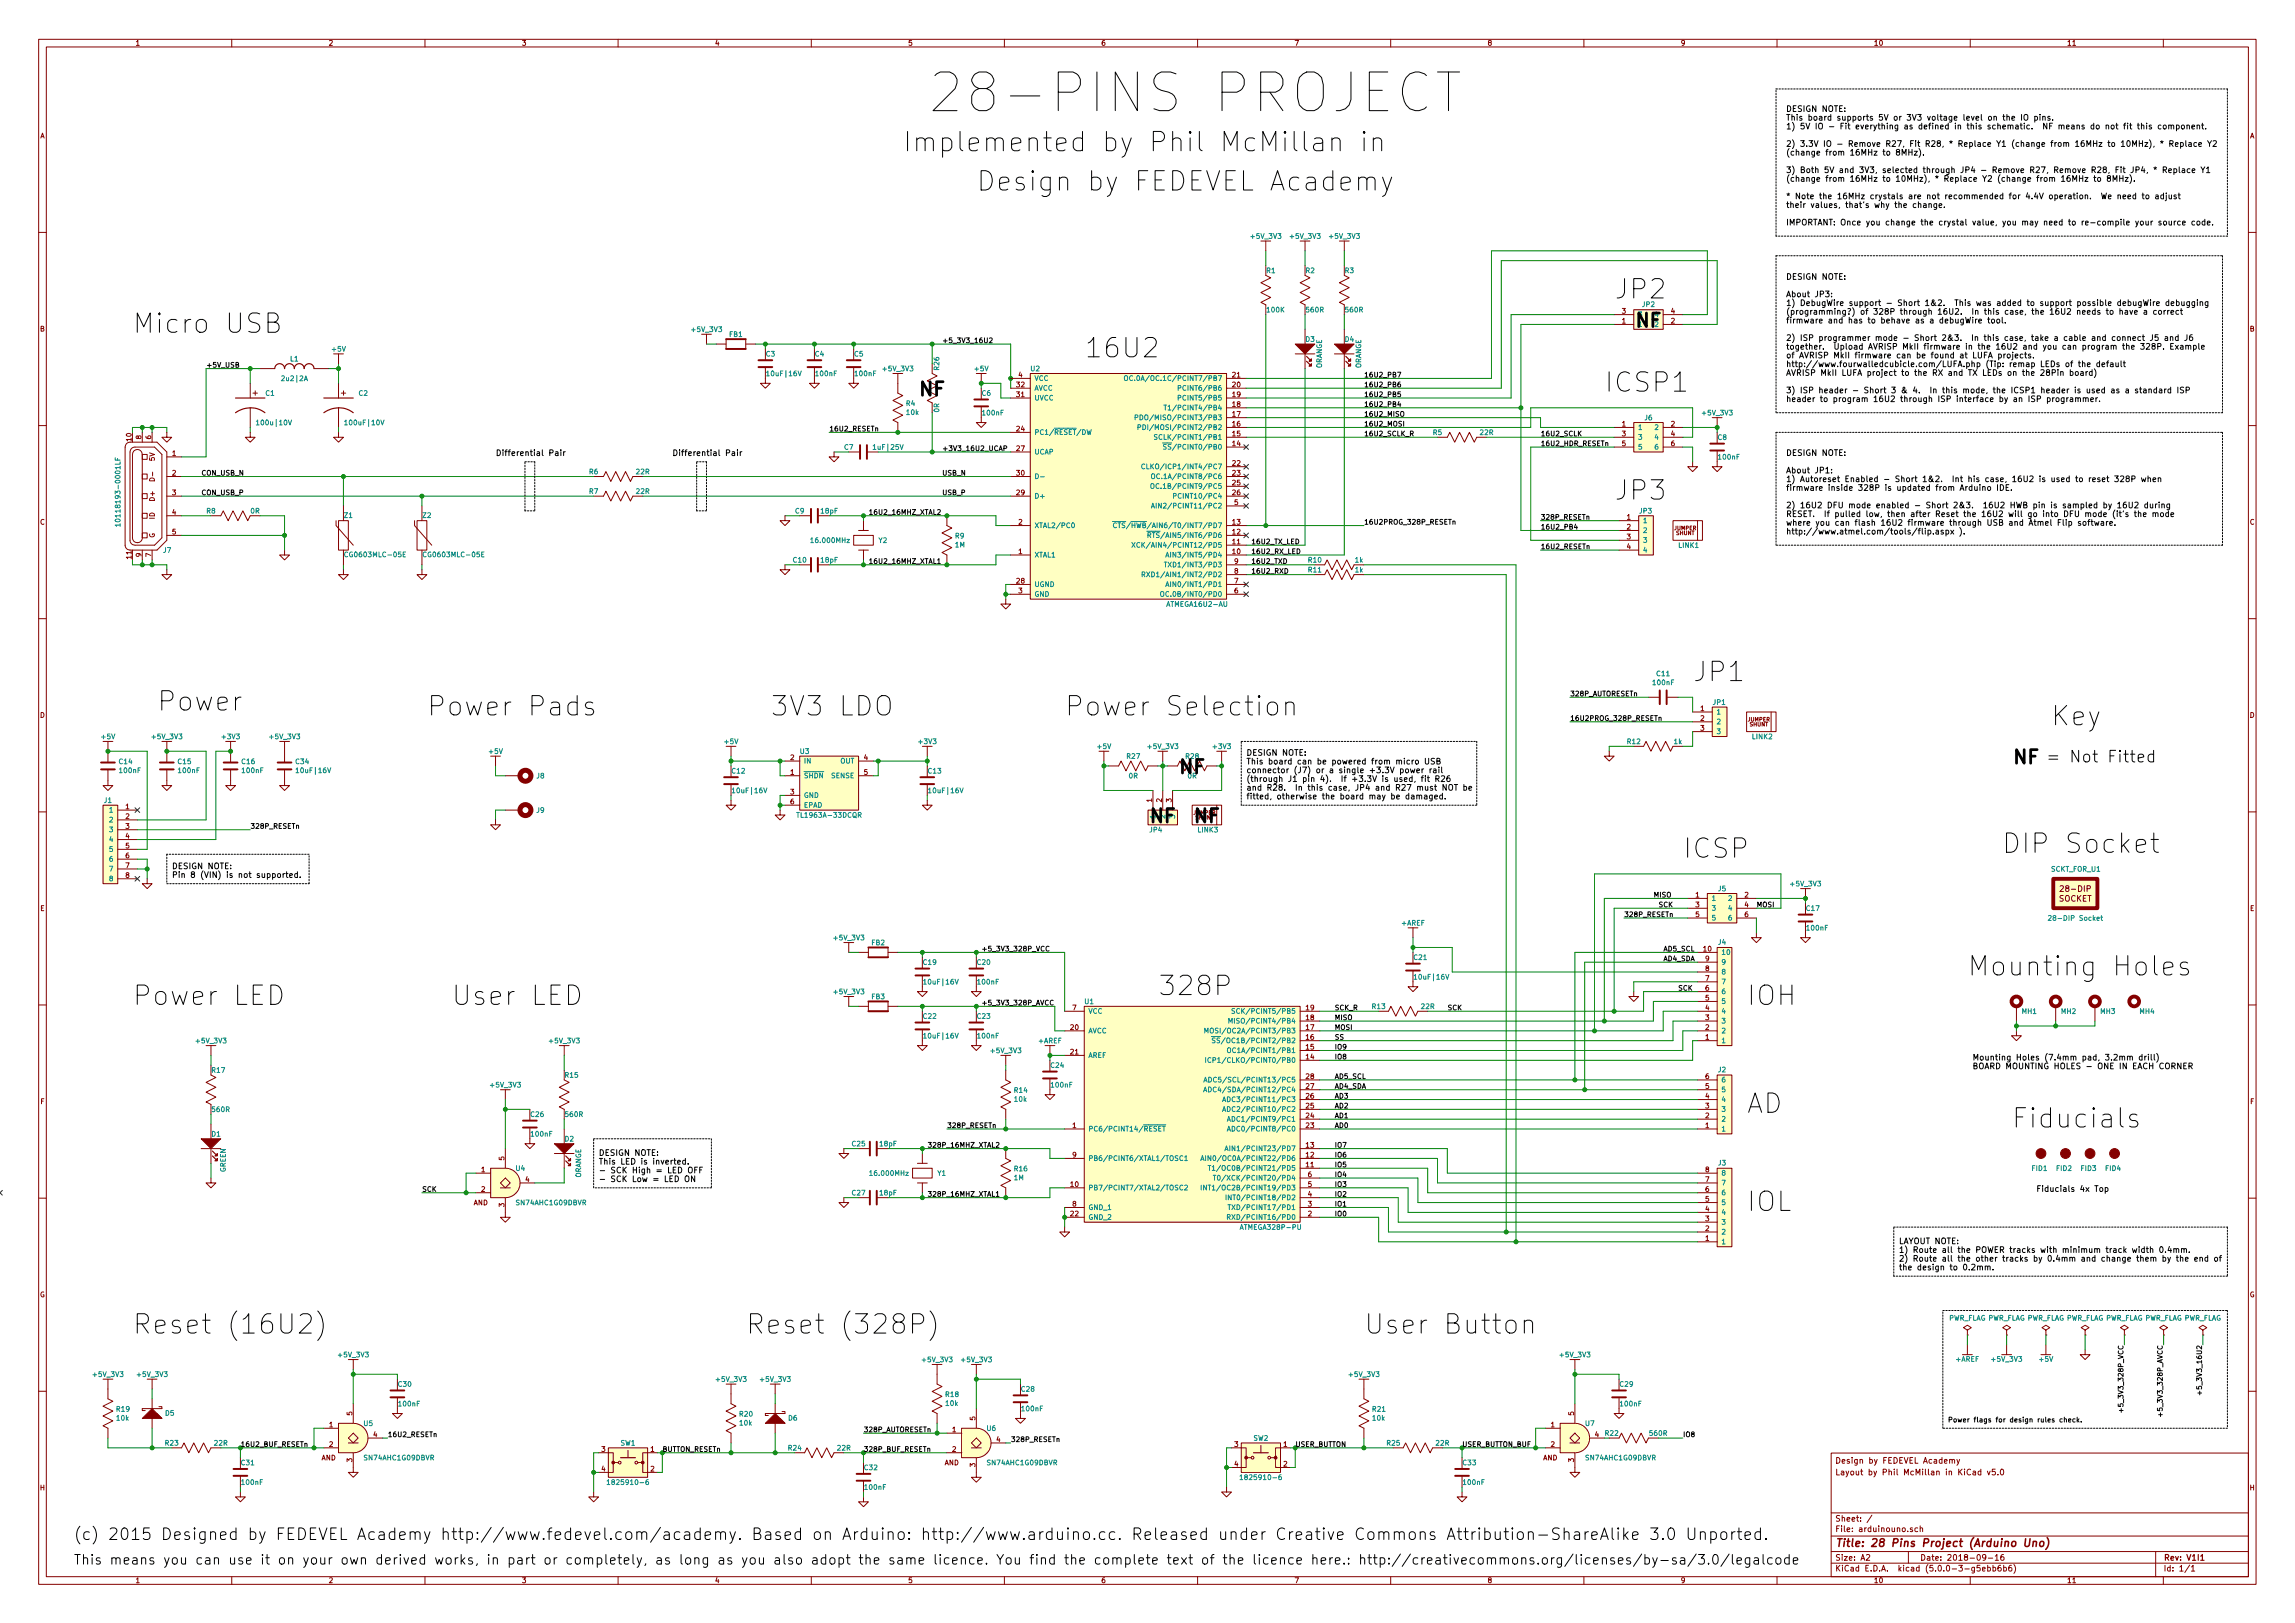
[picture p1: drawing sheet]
<svg xmlns="http://www.w3.org/2000/svg" width="594mm" height="420mm" viewBox="0 0 594 420" stroke-linecap="round" stroke-linejoin="round" font-family="sans-serif">
<defs><g id="words">
<text font-size="13.9" x="240" y="29.1">28-PINS PROJECT</text>
<g font-size="7">
<text x="233.7" y="39.3">Implemented by Phil McMillan in</text>
<text x="252.7" y="49.4">Design by FEDEVEL Academy</text>
<text x="417.8" y="77.4">JP2</text>
<text x="34.3" y="86.3">Micro USB</text>
<text x="280.7" y="92.6">16U2</text>
<text x="415.3" y="101.5">ICSP1</text>
<text x="417.8" y="129.5">JP3</text>
<text x="438.1" y="176.4">JP1</text>
<text x="40.6" y="184.1">Power</text>
<text x="110.5" y="185.3">Power Pads</text>
<text x="199.4" y="185.3">3V3 LDO</text>
<text x="275.6" y="185.3">Power Selection</text>
<text x="530.9" y="187.9">Key</text>
<text x="518.2" y="220.9">DIP Socket</text>
<text x="435.6" y="222.2">ICSP</text>
<text x="299.7" y="257.7">328P</text>
<text x="509.3" y="252.6">Mounting Holes</text>
<text x="34.3" y="260.3">Power LED</text>
<text x="116.8" y="260.3">User LED</text>
<text x="452.1" y="260.3">IOH</text>
<text x="452.1" y="288.2">AD</text>
<text x="520.7" y="292">Fiducials</text>
<text x="452.1" y="313.6">IOL</text>
<text x="34.3" y="345.4">Reset (16U2)</text>
<text x="193" y="345.4">Reset (328P)</text>
<text x="353.1" y="345.4">User Button</text>
</g>
<g font-size="4.9">
<text x="422.9" y="84.7">NF</text>
<text x="237.5" y="102.5">NF</text>
<text x="520.7" y="197.8">NF</text>
<text x="304.8" y="200.3">NF</text>
<text x="297.2" y="213">NF</text>
<text x="308.6" y="213">NF</text>
</g>
<g font-size="4.2">
<text x="529.6" y="197.4">= Not Fitted</text>
<text x="19" y="398.7">(c) 2015 Designed by FEDEVEL Academy http://www.fedevel.com/academy. Based on Arduino: http://www.arduino.cc. Released under Creative Commons Attribution-ShareAlike 3.0 Unported.</text>
</g>
<text font-size="3.5" x="19" y="405">This means you can use it on your own derived works, in part or completely, as long as you also adopt the same licence. You find the complete text of the licence here.: http://creativecommons.org/licenses/by-sa/3.0/legalcode</text>
<text font-size="2.8" fill="#840000" x="475" y="400.4">Title: 28 Pins Project (Arduino Uno)</text>
<g font-size="2.1">
<text x="462.3" y="28.9">DESIGN NOTE:</text>
<text x="462.3" y="31.2">This board supports 5V or 3V3 voltage level on the IO pins.</text>
<text x="462.3" y="33.5">1) 5V IO - Fit everything as defined in this schematic. NF means do not fit this component.</text>
<text x="462.3" y="38">2) 3.3V IO - Remove R27, Fit R28, * Replace Y1 (change from 16MHz to 10MHz), * Replace Y2</text>
<text x="462.3" y="40.3">(change from 16MHz to 8MHz).</text>
<text x="462.3" y="44.8">3) Both 5V and 3V3, selected through JP4 - Remove R27, Remove R28, Fit JP4, * Replace Y1</text>
<text x="462.3" y="47">(change from 16MHz to 10MHz), * Replace Y2 (change from 16MHz to 8MHz).</text>
<text x="462.3" y="51.6">* Note the 16MHz crystals are not recommended for 4.4V operation. We need to adjust</text>
<text x="462.3" y="53.8">their values, thats why the change.</text>
<text x="462.3" y="58.3">IMPORTANT: Once you change the crystal value, you may need to re-compile your source code.</text>
<text x="462.3" y="72.4">DESIGN NOTE:</text>
<text x="462.3" y="76.9">About JP3:</text>
<text x="462.3" y="79.2">1) DebugWire support - Short 1&amp;2. This was added to support possible debugWire debugging</text>
<text x="462.3" y="81.4">(programming?) of 328P through 16U2. In this case, the 16U2 needs to have a correct</text>
<text x="462.3" y="83.7">firmware and has to behave as a debugWire tool.</text>
<text x="462.3" y="88.2">2) ISP programmer mode - Short 2&amp;3. In this case, take a cable and connect J5 and J6</text>
<text x="462.3" y="90.5">together. Upload AVRISP MkII firmware in the 16U2 and you can program the 328P. Example</text>
<text x="462.3" y="92.8">of AVRISP MkII firmware can be found at LUFA projects.</text>
<text x="462.3" y="95">http://www.fourwalledcubicle.com/LUFA.php (Tip: remap LEDs of the default</text>
<text x="462.3" y="97.3">AVRISP MkII LUFA project to the RX and TX LEDs on the 28Pin board)</text>
<text x="462.3" y="101.8">3) ISP header - Short 3 &amp; 4. In this mode, the ICSP1 header is used as a standard ISP</text>
<text x="462.3" y="104.1">header to program 16U2 through ISP interface by an ISP programmer.</text>
<text x="128.3" y="118">Differential Pair</text>
<text x="174" y="118">Differential Pair</text>
<text x="462.3" y="118">DESIGN NOTE:</text>
<text x="462.3" y="122.5">About JP1:</text>
<text x="462.3" y="124.8">1) Autoreset Enabled - Short 1&amp;2. Int his case, 16U2 is used to reset 328P when</text>
<text x="462.3" y="127">firmware inside 328P is updated from Arduino IDE.</text>
<text x="462.3" y="131.6">2) 16U2 DFU mode enabled - Short 2&amp;3. 16U2 HWB pin is sampled by 16U2 during</text>
<text x="462.3" y="133.8">RESET. If pulled low, then after Reset the 16U2 will go into DFU mode (its the mode</text>
<text x="462.3" y="136.1">where you can flash 16U2 firmware through USB and Atmel Flip software.</text>
<text x="462.3" y="138.3">http://www.atmel.com/tools/flip.aspx ).</text>
<text x="322.6" y="195.6">DESIGN NOTE:</text>
<text x="322.6" y="197.9">This board can be powered from micro USB</text>
<text x="322.6" y="200.1">connector (J7) or a single +3.3V power rail</text>
<text x="322.6" y="202.4">(through J1 pin 4). If +3.3V is used, fit R26</text>
<text x="322.6" y="204.7">and R28. In this case, JP4 and R27 must NOT be</text>
<text x="322.6" y="206.9">fitted, otherwise the board may be damaged.</text>
<text x="44.4" y="225">DESIGN NOTE:</text>
<text x="44.4" y="227.2">Pin 8 (VIN) is not supported.</text>
<text x="510.5" y="274.5">Mounting Holes (7.4mm pad, 3.2mm drill)</text>
<text x="510.5" y="276.8">BOARD MOUNTING HOLES - ONE IN EACH CORNER</text>
<text x="154.9" y="299.2">DESIGN NOTE:</text>
<text x="154.9" y="301.5">This LED is inverted.</text>
<text x="154.9" y="303.7">- SCK High = LED OFF</text>
<text x="154.9" y="306">- SCK Low = LED ON</text>
<text x="527" y="308.5">Fiducials 4x Top</text>
<text x="491.5" y="322.1">LAYOUT NOTE:</text>
<text x="491.5" y="324.3">1) Route all the POWER tracks with minimum track width 0.4mm.</text>
<text x="491.5" y="326.6">2) Route all the other tracks by 0.4mm and change them by the end of</text>
<text x="491.5" y="328.8">the design to 0.2mm.</text>
</g>
<g font-size="2.1" fill="#840000">
<text x="66.7" y="102.4" transform="rotate(-90 66.7 102.4)">+</text>
<text x="89.6" y="102.4" transform="rotate(-90 89.6 102.4)">+</text>
<text x="532.9" y="233.4">SOCKET</text>
<text x="534" y="230.9">28-DIP</text>
<text x="475" y="381.9">Layout by Phil McMillan in KiCad v5.0</text>
<text x="475" y="378.9">Design by FEDEVEL Academy</text>
<text x="475" y="393.9">Sheet: /</text>
<text x="475" y="396.6">File: arduinouno.sch</text>
<text x="475" y="406.8">KiCad E.D.A. kicad (5.0.0-3-g5ebb6b6)</text>
<text x="475" y="404">Size: A2</text>
<text x="497" y="404">Date: 2018-09-16</text>
<text x="560" y="404">Rev: V1I1</text>
<text x="560" y="406.8">Id: 1/1</text>
</g>
<g font-size="1.8" fill="#840000">
<text x="35" y="11.8">1</text>
<text x="85" y="11.8">2</text>
<text x="135" y="11.8">3</text>
<text x="185" y="11.8">4</text>
<text x="235" y="11.8">5</text>
<text x="285" y="11.8">6</text>
<text x="335" y="11.8">7</text>
<text x="385" y="11.8">8</text>
<text x="435" y="11.8">9</text>
<text x="485" y="11.8">10</text>
<text x="535" y="11.8">11</text>
<text x="10.4" y="35.8">A</text>
<text x="582.4" y="35.8">A</text>
<text x="419.9" y="83.7">1</text>
<text x="419.9" y="81.2">3</text>
<text x="432.6" y="83.7">2</text>
<text x="432.6" y="81.2">4</text>
<text x="10.4" y="85.8">B</text>
<text x="582.4" y="85.8">B</text>
<text x="263.2" y="100.2">32</text>
<text x="263.7" y="97.7">4</text>
<text x="319.1" y="100.2">20</text>
<text x="319.1" y="97.7">21</text>
<text x="263.2" y="102.8">31</text>
<text x="319.1" y="107.9">17</text>
<text x="319.1" y="105.3">18</text>
<text x="319.1" y="102.8">19</text>
<text x="36.6" y="113.7" transform="rotate(-90 36.6 113.7)">8</text>
<text x="39.1" y="113.7" transform="rotate(-90 39.1 113.7)">6</text>
<text x="263.2" y="111.7">24</text>
<text x="319.1" y="112.9">15</text>
<text x="319.1" y="110.4">16</text>
<text x="419.9" y="110.4">1</text>
<text x="419.9" y="112.9">3</text>
<text x="432.6" y="110.4">2</text>
<text x="432.6" y="112.9">4</text>
<text x="34" y="114.2" transform="rotate(-90 34 114.2)">10</text>
<text x="40.1" y="119.3" transform="rotate(-90 40.1 119.3)">5V</text>
<text x="44.6" y="118">1</text>
<text x="263.2" y="116.8">27</text>
<text x="319.1" y="115.5">14</text>
<text x="419.9" y="115.5">5</text>
<text x="432.6" y="115.5">6</text>
<text x="40.1" y="124.3" transform="rotate(-90 40.1 124.3)">D-</text>
<text x="44.6" y="123.1">2</text>
<text x="263.2" y="123.1">30</text>
<text x="319.1" y="120.6">22</text>
<text x="319.1" y="123.1">23</text>
<text x="319.1" y="125.6">25</text>
<text x="40.1" y="129.6" transform="rotate(-90 40.1 129.6)">D+</text>
<text x="44.6" y="128.2">3</text>
<text x="263.2" y="128.2">29</text>
<text x="319.1" y="128.2">26</text>
<text x="319.6" y="130.7">5</text>
<text x="10.4" y="135.8">C</text>
<text x="40.1" y="134.4" transform="rotate(-90 40.1 134.4)">ID</text>
<text x="44.6" y="133.3">4</text>
<text x="263.7" y="135.8">2</text>
<text x="319.1" y="135.8">13</text>
<text x="421.2" y="134.5">1</text>
<text x="421.2" y="137.1">2</text>
<text x="582.4" y="135.8">C</text>
<text x="40.1" y="139.3" transform="rotate(-90 40.1 139.3)">G</text>
<text x="44.6" y="138.3">5</text>
<text x="263.7" y="143.4">1</text>
<text x="319.1" y="143.4">10</text>
<text x="319.1" y="140.9">11</text>
<text x="319.1" y="138.3">12</text>
<text x="421.2" y="139.6">3</text>
<text x="421.2" y="142.2">4</text>
<text x="34" y="144.6" transform="rotate(-90 34 144.6)">11</text>
<text x="36.6" y="144.2" transform="rotate(-90 36.6 144.2)">9</text>
<text x="39.1" y="144.2" transform="rotate(-90 39.1 144.2)">7</text>
<text x="319.6" y="148.5">8</text>
<text x="319.6" y="146">9</text>
<text x="263.2" y="151">28</text>
<text x="263.7" y="153.6">3</text>
<text x="319.6" y="153.6">6</text>
<text x="319.6" y="151">7</text>
<text x="10.4" y="185.8">D</text>
<text x="440.2" y="184.1">1</text>
<text x="582.4" y="185.8">D</text>
<text x="440.2" y="186.6">2</text>
<text x="440.2" y="189.1">3</text>
<text x="204.6" y="196.8">2</text>
<text x="223.7" y="196.8">4</text>
<text x="204.6" y="200.6">1</text>
<text x="223.7" y="200.6">5</text>
<text x="32.5" y="209.5">1</text>
<text x="204.6" y="205.7">3</text>
<text x="204.6" y="208.2">6</text>
<text x="298.2" y="207.7" transform="rotate(-90 298.2 207.7)">1</text>
<text x="300.7" y="207.7" transform="rotate(-90 300.7 207.7)">2</text>
<text x="303.3" y="207.7" transform="rotate(-90 303.3 207.7)">3</text>
<text x="32.5" y="212">2</text>
<text x="32.5" y="214.5">3</text>
<text x="32.5" y="217.1">4</text>
<text x="32.5" y="219.6">5</text>
<text x="32.5" y="222.2">6</text>
<text x="32.5" y="224.7">7</text>
<text x="32.5" y="227.2">8</text>
<text x="438.9" y="232.3">1</text>
<text x="451.6" y="232.3">2</text>
<text x="10.4" y="235.8">E</text>
<text x="438.9" y="234.9">3</text>
<text x="438.9" y="237.4">5</text>
<text x="451.6" y="234.9">4</text>
<text x="451.6" y="237.4">6</text>
<text x="582.4" y="235.8">E</text>
<text x="441" y="246.3">10</text>
<text x="441.5" y="251.4">8</text>
<text x="441.5" y="248.8">9</text>
<text x="441.5" y="256.5">6</text>
<text x="441.5" y="253.9">7</text>
<text x="277.6" y="261.5">7</text>
<text x="338.1" y="261.5">19</text>
<text x="441.5" y="261.5">4</text>
<text x="441.5" y="259">5</text>
<text x="277.2" y="266.6">20</text>
<text x="338.1" y="269.2">16</text>
<text x="338.1" y="266.6">17</text>
<text x="338.1" y="264.1">18</text>
<text x="441.5" y="269.2">1</text>
<text x="441.5" y="266.6">2</text>
<text x="441.5" y="264.1">3</text>
<text x="277.2" y="273">21</text>
<text x="338.1" y="274.2">14</text>
<text x="338.1" y="271.7">15</text>
<text x="338.1" y="281.9">27</text>
<text x="338.1" y="279.3">28</text>
<text x="441.5" y="281.9">5</text>
<text x="441.5" y="279.3">6</text>
<text x="10.5" y="285.8">F</text>
<text x="338.1" y="286.9">25</text>
<text x="338.1" y="284.4">26</text>
<text x="441.5" y="286.9">3</text>
<text x="441.5" y="284.4">4</text>
<text x="582.5" y="285.8">F</text>
<text x="277.6" y="292">1</text>
<text x="338.1" y="292">23</text>
<text x="338.1" y="289.5">24</text>
<text x="441.5" y="292">1</text>
<text x="441.5" y="289.5">2</text>
<text x="277.6" y="299.6">9</text>
<text x="338.1" y="299.6">12</text>
<text x="338.1" y="297.1">13</text>
<text x="124.6" y="303.4">1</text>
<text x="130.6" y="300.4" transform="rotate(-90 130.6 300.4)">5</text>
<text x="136" y="306">4</text>
<text x="338.1" y="302.2">11</text>
<text x="338.6" y="304.7">6</text>
<text x="441.5" y="306">7</text>
<text x="441.5" y="303.4">8</text>
<text x="124.6" y="308.5">2</text>
<text x="277.2" y="307.3">10</text>
<text x="338.6" y="309.8">4</text>
<text x="338.6" y="307.3">5</text>
<text x="441.5" y="311.1">5</text>
<text x="441.5" y="308.5">6</text>
<text x="122.6" y="312">AND</text>
<text x="130.6" y="312.4" transform="rotate(-90 130.6 312.4)">3</text>
<text x="277.2" y="314.9">22</text>
<text x="277.6" y="312.3">8</text>
<text x="338.6" y="314.9">2</text>
<text x="338.6" y="312.3">3</text>
<text x="441.5" y="316.1">3</text>
<text x="441.5" y="313.6">4</text>
<text x="441.5" y="321.2">1</text>
<text x="441.5" y="318.7">2</text>
<text x="10.3" y="335.8">G</text>
<text x="582.3" y="335.8">G</text>
<text x="85.2" y="369.5">1</text>
<text x="91.2" y="366.4" transform="rotate(-90 91.2 366.4)">5</text>
<text x="246.5" y="370.8">1</text>
<text x="252.5" y="367.7" transform="rotate(-90 252.5 367.7)">5</text>
<text x="401.5" y="369.5">1</text>
<text x="407.4" y="366.4" transform="rotate(-90 407.4 366.4)">5</text>
<text x="85.2" y="374.6">2</text>
<text x="96.7" y="372">4</text>
<text x="155.7" y="375.8">3</text>
<text x="168.4" y="375.8">1</text>
<text x="246.5" y="375.8">2</text>
<text x="258" y="373.3">4</text>
<text x="319.6" y="374.6">3</text>
<text x="332.3" y="374.6">1</text>
<text x="401.5" y="374.6">2</text>
<text x="412.9" y="372">4</text>
<text x="83.2" y="378">AND</text>
<text x="91.2" y="378.5" transform="rotate(-90 91.2 378.5)">3</text>
<text x="155.7" y="380.9">4</text>
<text x="168.4" y="380.9">2</text>
<text x="244.5" y="379.3">AND</text>
<text x="252.5" y="379.7" transform="rotate(-90 252.5 379.7)">3</text>
<text x="319.6" y="379.6">4</text>
<text x="332.3" y="379.6">2</text>
<text x="399.4" y="378">AND</text>
<text x="407.4" y="378.5" transform="rotate(-90 407.4 378.5)">3</text>
<text x="10.4" y="385.8">H</text>
<text x="582.4" y="385.8">H</text>
<text x="35" y="409.8">1</text>
<text x="85" y="409.8">2</text>
<text x="135" y="409.8">3</text>
<text x="185" y="409.8">4</text>
<text x="235" y="409.8">5</text>
<text x="285" y="409.8">6</text>
<text x="335" y="409.8">7</text>
<text x="385" y="409.8">8</text>
<text x="435" y="409.8">9</text>
<text x="485" y="409.8">10</text>
<text x="535" y="409.8">11</text>
</g>
<g font-size="1.8" fill="#008484">
<text x="324" y="61.8">+5V_3V3</text>
<text x="334.2" y="61.8">+5V_3V3</text>
<text x="344.3" y="61.8">+5V_3V3</text>
<text x="327.9" y="70.7">R1</text>
<text x="338" y="70.7">R2</text>
<text x="348.2" y="70.7">R3</text>
<text x="328.1" y="80.9">100K</text>
<text x="338.2" y="80.9">560R</text>
<text x="348.4" y="80.9">560R</text>
<text x="423.9" y="82.1">3</text>
<text x="425.1" y="79.5">JP2</text>
<text x="428.5" y="82.1">4</text>
<text x="179.2" y="85.9">+5V_3V3</text>
<text x="188.8" y="87.2">FB1</text>
<text x="338" y="88.5">D3</text>
<text x="348.2" y="88.5">D4</text>
<text x="423.9" y="84.6">1</text>
<text x="428.5" y="84.6">2</text>
<text x="75.2" y="93.6">L1</text>
<text x="86" y="91">+5V</text>
<text x="198.3" y="92.3">C3</text>
<text x="211" y="92.3">C4</text>
<text x="221.2" y="92.3">C5</text>
<text x="243.1" y="95.8" transform="rotate(-90 243.1 95.8)">R26</text>
<text x="342.2" y="95.5" transform="rotate(-90 342.2 95.5)">ORANGE</text>
<text x="352.3" y="95.5" transform="rotate(-90 352.3 95.5)">ORANGE</text>
<text x="73.3" y="98.6">2u2|2A</text>
<text x="199" y="97.4">10uF|16V</text>
<text x="211.3" y="97.4">100nF</text>
<text x="221.4" y="97.4">100nF</text>
<text x="228.8" y="96.1">+5V_3V3</text>
<text x="252.4" y="96.1">+5V</text>
<text x="266.9" y="96.1">U2</text>
<text x="267.7" y="101.1">AVCC</text>
<text x="267.7" y="98.6">VCC</text>
<text x="294.5" y="98.6">OC.0A/OC.1C/PCINT7/PB7</text>
<text x="306.3" y="101.1">PCINT6/PB6</text>
<text x="68.8" y="102.5">C1</text>
<text x="92.9" y="102.5">C2</text>
<text x="234.6" y="105.1">R4</text>
<text x="234.7" y="107.4">10k</text>
<text x="243.1" y="106.7" transform="rotate(-90 243.1 106.7)">0R</text>
<text x="254.2" y="102.5">C6</text>
<text x="254.5" y="107.5">100nF</text>
<text x="267.7" y="103.7">UVCC</text>
<text x="303.7" y="106.2">T1/PCINT4/PB4</text>
<text x="306.3" y="103.7">PCINT5/PB5</text>
<text x="440.8" y="107.5">+5V_3V3</text>
<text x="67" y="110.1">100u|10V</text>
<text x="89.9" y="110.1">100uF|10V</text>
<text x="267.7" y="112.6">PC1/RESET/DW</text>
<text x="296.9" y="108.8">PDO/MISO/PCINT3/PB3</text>
<text x="297.8" y="111.3">PDI/MOSI/PCINT2/PB2</text>
<text x="301" y="113.8">SCLK/PCINT1/PB1</text>
<text x="371" y="112.6">R5</text>
<text x="383.2" y="112.6">22R</text>
<text x="423.9" y="111.3">1</text>
<text x="423.9" y="113.8">3</text>
<text x="425.8" y="108.8">J6</text>
<text x="428.5" y="111.3">2</text>
<text x="428.5" y="113.8">4</text>
<text x="444.7" y="113.9">C8</text>
<text x="218.6" y="116.4">C7</text>
<text x="226.5" y="116.4">1uF|25V</text>
<text x="267.7" y="117.6">UCAP</text>
<text x="303.4" y="116.4">SS/PCINT0/PB0</text>
<text x="423.9" y="116.4">5</text>
<text x="428.5" y="116.4">6</text>
<text x="445" y="119">100nF</text>
<text x="152.6" y="122.8">R6</text>
<text x="164.7" y="122.8">22R</text>
<text x="298.8" y="121.5">CLKO/ICP1/INT4/PC7</text>
<text x="300.4" y="124">OC.1A/PCINT8/PC6</text>
<text x="152.6" y="127.9">R7</text>
<text x="164.7" y="127.9">22R</text>
<text x="267.7" y="129.1">D+</text>
<text x="300.4" y="126.5">OC.1B/PCINT9/PC5</text>
<text x="300.8" y="131.6">AIN2/PCINT11/PC2</text>
<text x="305.3" y="129.1">PCINT10/PC4</text>
<text x="31.2" y="134.7" transform="rotate(-90 31.2 134.7)">10118193-0001LF</text>
<text x="53.5" y="132.9">R8</text>
<text x="64.9" y="132.9">0R</text>
<text x="89.2" y="134.1">Z1</text>
<text x="109.5" y="134.1">Z2</text>
<text x="205.9" y="132.9">C9</text>
<text x="212.6" y="132.9">18pF</text>
<text x="267.7" y="136.7">XTAL2/PC0</text>
<text x="292.9" y="136.7">CTS/HWB/AIN6/T0/INT7/PD7</text>
<text x="424.4" y="132.9">JP3</text>
<text x="425.2" y="135.4">1</text>
<text x="425.2" y="138">2</text>
<text x="42.3" y="143.1">J7</text>
<text x="210.3" y="140.6">16.000MHz</text>
<text x="227.5" y="140.6">Y2</text>
<text x="247.3" y="141.7">1M</text>
<text x="247.3" y="139.4">R9</text>
<text x="296.5" y="141.8">XCK/AIN4/PCINT12/PD5</text>
<text x="300.2" y="139.2">RTS/AIN5/INT6/PD6</text>
<text x="425.2" y="140.5">3</text>
<text x="425.2" y="143">4</text>
<text x="434.6" y="141.8">LINK1</text>
<text x="90" y="144.2">CG0603MLC-05E</text>
<text x="110.4" y="144.2">CG0603MLC-05E</text>
<text x="205.4" y="145.6">C10</text>
<text x="212.6" y="145.6">18pF</text>
<text x="267.7" y="144.3">XTAL1</text>
<text x="299" y="149.4">RXD1/AIN1/INT2/PD2</text>
<text x="303.7" y="146.9">TXD1/INT3/PD3</text>
<text x="304.2" y="144.3">AIN3/INT5/PD4</text>
<text x="338.7" y="145.6">R10</text>
<text x="338.7" y="148.2">R11</text>
<text x="350.8" y="145.6">1k</text>
<text x="350.8" y="148.2">1k</text>
<text x="267.7" y="151.9">UGND</text>
<text x="267.7" y="154.5">GND</text>
<text x="302.8" y="154.5">OC.0B/INT0/PD0</text>
<text x="304.2" y="151.9">AIN0/INT1/PD1</text>
<text x="302.4" y="157.1">ATMEGA16U2-AU</text>
<text x="428" y="177.4">100nF</text>
<text x="428.9" y="175">C11</text>
<text x="443.5" y="182.5">JP1</text>
<text x="444.2" y="185">1</text>
<text x="26.3" y="191.4">+5V</text>
<text x="39.5" y="191.4">+5V_3V3</text>
<text x="57.6" y="191.4">+3V3</text>
<text x="70" y="191.4">+5V_3V3</text>
<text x="444.2" y="187.5">2</text>
<text x="444.2" y="190">3</text>
<text x="453.6" y="191.4">LINK2</text>
<text x="30.9" y="197.8">C14</text>
<text x="46.1" y="197.8">C15</text>
<text x="62.6" y="197.8">C16</text>
<text x="76.6" y="197.8">C34</text>
<text x="126.7" y="195.2">+5V</text>
<text x="187.6" y="192.6">+5V</text>
<text x="207.2" y="195.2">U3</text>
<text x="208" y="197.7">IN</text>
<text x="217.5" y="197.7">OUT</text>
<text x="237.9" y="192.6">+3V3</text>
<text x="284.1" y="193.9">+5V</text>
<text x="291.7" y="196.4">R27</text>
<text x="297.3" y="193.9">+5V_3V3</text>
<text x="307" y="196.4">R28</text>
<text x="314.1" y="193.9">+3V3</text>
<text x="421.3" y="192.6">R12</text>
<text x="433.4" y="192.6">1k</text>
<text x="31.1" y="200.1">100nF</text>
<text x="46.3" y="200.1">100nF</text>
<text x="62.8" y="200.1">100nF</text>
<text x="77.2" y="200.1">10uF|16V</text>
<text x="138.9" y="201.5">J8</text>
<text x="189.5" y="200.2">C12</text>
<text x="208" y="201.5">SHDN</text>
<text x="215.2" y="201.5">SENSE</text>
<text x="240.3" y="200.2">C13</text>
<text x="292.3" y="201.5">0R</text>
<text x="307.5" y="201.5">0R</text>
<text x="27" y="207.9">J1</text>
<text x="190.1" y="205.3">10uF|16V</text>
<text x="208" y="206.5">GND</text>
<text x="208" y="209.1">EPAD</text>
<text x="240.9" y="205.3">10uF|16V</text>
<text x="28.5" y="210.4">1</text>
<text x="28.5" y="212.9">2</text>
<text x="28.5" y="215.4">3</text>
<text x="138.9" y="210.4">J9</text>
<text x="207.1" y="211.7">TL1963A-33DCQR</text>
<text x="297.6" y="215.5">JP4</text>
<text x="299.1" y="211.7" transform="rotate(-90 299.1 211.7)">1</text>
<text x="301.6" y="211.7" transform="rotate(-90 301.6 211.7)">2</text>
<text x="304.2" y="211.7" transform="rotate(-90 304.2 211.7)">3</text>
<text x="310.1" y="215.5">LINK3</text>
<text x="28.5" y="218">4</text>
<text x="28.5" y="220.5">5</text>
<text x="28.5" y="223.1">6</text>
<text x="28.5" y="225.6">7</text>
<text x="531" y="225.6">SCKT_FOR_U1</text>
<text x="28.5" y="228.1">8</text>
<text x="443" y="233.2">1</text>
<text x="444.8" y="230.7">J5</text>
<text x="447.6" y="233.2">2</text>
<text x="463.7" y="229.5">+5V_3V3</text>
<text x="362.8" y="239.6">+AREF</text>
<text x="443" y="235.8">3</text>
<text x="443" y="238.3">5</text>
<text x="447.6" y="235.8">4</text>
<text x="447.6" y="238.3">6</text>
<text x="467.6" y="235.8">C17</text>
<text x="531.3" y="238.3">28-DIP Socket</text>
<text x="216.1" y="243.4">+5V_3V3</text>
<text x="225.7" y="244.7">FB2</text>
<text x="444.8" y="244.6">J4</text>
<text x="467.8" y="240.9">100nF</text>
<text x="239" y="249.8">C19</text>
<text x="253" y="249.8">C20</text>
<text x="366" y="248.5">C21</text>
<text x="445.5" y="247.2">10</text>
<text x="445.5" y="249.7">9</text>
<text x="216.1" y="257.4">+5V_3V3</text>
<text x="239.6" y="254.9">10uF|16V</text>
<text x="253.2" y="254.9">100nF</text>
<text x="366.6" y="253.6">10uF|16V</text>
<text x="445.5" y="257.3">6</text>
<text x="445.5" y="254.8">7</text>
<text x="445.5" y="252.3">8</text>
<text x="225.7" y="258.7">FB3</text>
<text x="239" y="263.7">C22</text>
<text x="253" y="263.7">C23</text>
<text x="280.8" y="259.9">U1</text>
<text x="281.7" y="262.4">VCC</text>
<text x="321.1" y="262.4">SCK/PCINT5/PB5</text>
<text x="355.2" y="261.2">R13</text>
<text x="367.9" y="261.2">22R</text>
<text x="445.5" y="262.4">4</text>
<text x="445.5" y="259.9">5</text>
<text x="523.4" y="262.5">MH1</text>
<text x="533.6" y="262.5">MH2</text>
<text x="543.8" y="262.5">MH3</text>
<text x="553.9" y="262.5">MH4</text>
<text x="239.6" y="268.8">10uF|16V</text>
<text x="253.2" y="268.8">100nF</text>
<text x="281.7" y="267.5">AVCC</text>
<text x="314.9" y="267.5">MOSI/OC2A/PCINT3/PB3</text>
<text x="320.3" y="265">MISO/PCINT4/PB4</text>
<text x="445.5" y="267.5">2</text>
<text x="445.5" y="265">3</text>
<text x="51" y="270.1">+5V_3V3</text>
<text x="142.4" y="270.1">+5V_3V3</text>
<text x="256.7" y="272.6">+5V_3V3</text>
<text x="268.9" y="270.1">+AREF</text>
<text x="281.7" y="273.9">AREF</text>
<text x="315.4" y="275.1">ICP1/CLKO/PCINT0/PB0</text>
<text x="317" y="270">SS/OC1B/PCINT2/PB2</text>
<text x="319.9" y="272.6">OC1A/PCINT1/PB1</text>
<text x="445.5" y="270">1</text>
<text x="54.9" y="277.7">R17</text>
<text x="127.2" y="281.5">+5V_3V3</text>
<text x="146.3" y="279">R15</text>
<text x="272.1" y="276.4">C24</text>
<text x="272.2" y="281.5">100nF</text>
<text x="315" y="280.2">ADC5/SCL/PCINT13/PC5</text>
<text x="444.8" y="277.6">J2</text>
<text x="445.5" y="280.2">6</text>
<text x="55" y="287.9">560R</text>
<text x="262.6" y="282.9">R14</text>
<text x="262.7" y="285.2">10k</text>
<text x="314.8" y="282.7">ADC4/SDA/PCINT12/PC4</text>
<text x="319" y="287.8">ADC2/PCINT10/PC2</text>
<text x="319" y="285.3">ADC3/PCINT11/PC3</text>
<text x="445.5" y="287.8">3</text>
<text x="445.5" y="285.3">4</text>
<text x="445.5" y="282.7">5</text>
<text x="137.4" y="289.1">C26</text>
<text x="146.5" y="289.1">560R</text>
<text x="281.7" y="292.9">PC6/PCINT14/RESET</text>
<text x="320" y="292.9">ADC0/PCINT8/PC0</text>
<text x="320" y="290.4">ADC1/PCINT9/PC1</text>
<text x="445.5" y="292.9">1</text>
<text x="445.5" y="290.4">2</text>
<text x="54.8" y="294.2">D1</text>
<text x="137.6" y="294.2">100nF</text>
<text x="146.3" y="295.5">D2</text>
<text x="220.6" y="296.8">C25</text>
<text x="227.8" y="296.8">18pF</text>
<text x="319.8" y="298">AIN1/PCINT23/PD7</text>
<text x="58.4" y="303.5" transform="rotate(-90 58.4 303.5)">GREEN</text>
<text x="133.6" y="303.1">U4</text>
<text x="150.4" y="305" transform="rotate(-90 150.4 305)">ORANGE</text>
<text x="225.6" y="304.4">16.000MHz</text>
<text x="242.7" y="304.4">Y1</text>
<text x="262.5" y="305.5">1M</text>
<text x="262.6" y="303.2">R16</text>
<text x="281.7" y="300.5">PB6/PCINT6/XTAL1/TOSC1</text>
<text x="314.4" y="300.5">AIN0/OC0A/PCINT22/PD6</text>
<text x="316.4" y="303.1">T1/OC0B/PCINT21/PD5</text>
<text x="317.6" y="305.6">T0/XCK/PCINT20/PD4</text>
<text x="444.8" y="301.7">J3</text>
<text x="445.5" y="304.3">8</text>
<text x="526" y="303.1">FID1</text>
<text x="532.4" y="303.1">FID2</text>
<text x="538.7" y="303.1">FID3</text>
<text x="545.1" y="303.1">FID4</text>
<text x="220.6" y="309.5">C27</text>
<text x="227.8" y="309.5">18pF</text>
<text x="281.7" y="308.1">PB7/PCINT7/XTAL2/TOSC2</text>
<text x="314.6" y="308.1">INT1/OC2B/PCINT19/PD3</text>
<text x="320" y="310.7">INT0/PCINT18/PD2</text>
<text x="445.5" y="312">5</text>
<text x="445.5" y="309.4">6</text>
<text x="445.5" y="306.9">7</text>
<text x="133.9" y="312">SN74AHC1G09DBVR</text>
<text x="281.7" y="315.8">GND_2</text>
<text x="281.7" y="313.2">GND_1</text>
<text x="320.1" y="315.8">RXD/PCINT16/PD0</text>
<text x="320.3" y="313.2">TXD/PCINT17/PD1</text>
<text x="445.5" y="317">3</text>
<text x="445.5" y="314.5">4</text>
<text x="321.5" y="318.4">ATMEGA328P-PU</text>
<text x="445.5" y="322.1">1</text>
<text x="445.5" y="319.6">2</text>
<text x="504.3" y="341.9">PWR_FLAG PWR_FLAG PWR_FLAG PWR_FLAG PWR_FLAG PWR_FLAG PWR_FLAG</text>
<text x="87.8" y="351.4">+5V_3V3</text>
<text x="238.9" y="352.6">+5V_3V3</text>
<text x="249.1" y="352.6">+5V_3V3</text>
<text x="404" y="351.4">+5V_3V3</text>
<text x="506.3" y="352.5">+AREF</text>
<text x="515.7" y="352.5">+5V_3V3</text>
<text x="528" y="352.5">+5V</text>
<text x="24.3" y="356.5">+5V_3V3</text>
<text x="35.7" y="356.5">+5V_3V3</text>
<text x="103.1" y="359">C30</text>
<text x="185.6" y="357.7">+5V_3V3</text>
<text x="197" y="357.7">+5V_3V3</text>
<text x="349.4" y="356.5">+5V_3V3</text>
<text x="419.4" y="359">C29</text>
<text x="30.2" y="365.4">R19</text>
<text x="103.3" y="364.1">100nF</text>
<text x="244.8" y="361.6">R18</text>
<text x="244.9" y="363.9">10k</text>
<text x="264.4" y="360.3">C28</text>
<text x="264.6" y="365.3">100nF</text>
<text x="355.3" y="365.4">R21</text>
<text x="419.6" y="364.1">100nF</text>
<text x="30.3" y="367.8">10k</text>
<text x="42.8" y="366.5">D5</text>
<text x="94.2" y="369.2">U5</text>
<text x="191.5" y="366.7">R20</text>
<text x="191.5" y="369">10k</text>
<text x="204.1" y="367.8">D6</text>
<text x="255.5" y="370.4">U6</text>
<text x="355.4" y="367.8">10k</text>
<text x="410.4" y="369.2">U7</text>
<text x="415.6" y="371.7">R22</text>
<text x="427.1" y="371.7">560R</text>
<text x="42.8" y="374.2">R23</text>
<text x="55.5" y="374.2">22R</text>
<text x="160.7" y="374.2">SW1</text>
<text x="204.1" y="375.5">R24</text>
<text x="216.8" y="375.5">22R</text>
<text x="324.5" y="373">SW2</text>
<text x="359.1" y="374.2">R25</text>
<text x="371.8" y="374.2">22R</text>
<text x="62.5" y="379.3">C31</text>
<text x="94.5" y="378">SN74AHC1G09DBVR</text>
<text x="223.8" y="380.6">C32</text>
<text x="255.8" y="379.3">SN74AHC1G09DBVR</text>
<text x="322.1" y="383.1">1825910-6</text>
<text x="378.7" y="379.3">C33</text>
<text x="410.7" y="378">SN74AHC1G09DBVR</text>
<text x="62.7" y="384.4">100nF</text>
<text x="158.3" y="384.4">1825910-6</text>
<text x="224" y="385.7">100nF</text>
<text x="378.9" y="384.4">100nF</text>
</g>
<g font-size="1.8">
<text x="243.8" y="88.8">+5_3V3_16U2</text>
<text x="53.3" y="95.2">+5V_USB</text>
<text x="353.1" y="100.2">16U2_PB6</text>
<text x="353.1" y="97.7">16U2_PB7</text>
<text x="353.1" y="107.9">16U2_MISO</text>
<text x="353.1" y="105.3">16U2_PB4</text>
<text x="353.1" y="102.8">16U2_PB5</text>
<text x="214.6" y="111.7">16U2_RESETn</text>
<text x="353.1" y="112.9">16U2_SCLK_R</text>
<text x="353.1" y="110.4">16U2_MOSI</text>
<text x="398.8" y="112.9">16U2_SCLK</text>
<text x="243.8" y="116.8">+3V3_16U2_UCAP</text>
<text x="398.8" y="115.5">16U2_HDR_RESETn</text>
<text x="52.1" y="123.1">CON_USB_N</text>
<text x="243.8" y="123.1">USB_N</text>
<text x="52.1" y="128.2">CON_USB_P</text>
<text x="243.8" y="128.2">USB_P</text>
<text x="224.8" y="133.3">16U2_16MHZ_XTAL2</text>
<text x="353.1" y="135.8">16U2PROG_328P_RESETn</text>
<text x="398.8" y="134.5">328P_RESETn</text>
<text x="398.8" y="137.1">16U2_PB4</text>
<text x="323.8" y="143.4">16U2_RX_LED</text>
<text x="323.8" y="140.9">16U2_TX_LED</text>
<text x="398.8" y="142.2">16U2_RESETn</text>
<text x="224.8" y="146">16U2_16MHZ_XTAL1</text>
<text x="323.8" y="148.5">16U2_RXD</text>
<text x="323.8" y="146">16U2_TXD</text>
<text x="406.4" y="180.3">328P_AUTORESETn</text>
<text x="406.4" y="186.6">16U2PROG_328P_RESETn</text>
<text x="64.8" y="214.5">328P_RESETn</text>
<text x="428" y="232.3">MISO</text>
<text x="420.4" y="237.4">328P_RESETn</text>
<text x="429.3" y="234.9">SCK</text>
<text x="454.7" y="234.9">MOSI</text>
<text x="254" y="246.3">+5_3V3_328P_VCC</text>
<text x="430.5" y="246.3">AD5_SCL</text>
<text x="430.5" y="248.8">AD4_SDA</text>
<text x="434.3" y="256.5">SCK</text>
<text x="254" y="260.3">+5_3V3_328P_AVCC</text>
<text x="345.4" y="261.5">SCK_R</text>
<text x="374.6" y="261.5">SCK</text>
<text x="345.4" y="269.2">SS</text>
<text x="345.4" y="266.6">MOSI</text>
<text x="345.4" y="264.1">MISO</text>
<text x="345.4" y="274.2">IO8</text>
<text x="345.4" y="271.7">IO9</text>
<text x="345.4" y="281.9">AD4_SDA</text>
<text x="345.4" y="279.3">AD5_SCL</text>
<text x="345.4" y="286.9">AD2</text>
<text x="345.4" y="284.4">AD3</text>
<text x="245.1" y="292">328P_RESETn</text>
<text x="345.4" y="292">AD0</text>
<text x="345.4" y="289.5">AD1</text>
<text x="240" y="297.1">328P_16MHZ_XTAL2</text>
<text x="345.4" y="299.6">IO6</text>
<text x="345.4" y="297.1">IO7</text>
<text x="345.4" y="304.7">IO4</text>
<text x="345.4" y="302.2">IO5</text>
<text x="109.2" y="308.5">SCK</text>
<text x="240" y="309.8">328P_16MHZ_XTAL1</text>
<text x="345.4" y="309.8">IO2</text>
<text x="345.4" y="307.3">IO3</text>
<text x="345.4" y="314.9">IO0</text>
<text x="345.4" y="312.3">IO1</text>
<text x="570" y="359.5" transform="rotate(-90 570 359.5)">+5_3V3_16U2</text>
<text x="549.7" y="364.1" transform="rotate(-90 549.7 364.1)">+5_3V3_328P_VCC</text>
<text x="559.8" y="365.4" transform="rotate(-90 559.8 365.4)">+5_3V3_328P_AVCC</text>
<text x="223.5" y="370.8">328P_AUTORESETn</text>
<text x="504.2" y="368.2">Power flags for design rules check.</text>
<text x="62.2" y="374.6">16U2_BUF_RESETn</text>
<text x="100.3" y="372">16U2_RESETn</text>
<text x="171.4" y="375.8">BUTTON_RESETn</text>
<text x="223.5" y="375.8">328P_BUF_RESETn</text>
<text x="261.6" y="373.3">328P_RESETn</text>
<text x="335.3" y="374.6">USER_BUTTON</text>
<text x="378.5" y="374.6">USER_BUTTON_BUF</text>
<text x="435.6" y="372">IO8</text>
</g>
<g font-size="1.4" fill="#840000">
<text x="433.4" y="137.2">JUMPER</text>
<text x="433.9" y="138.5">SHUNT</text>
<text x="452.4" y="186.8">JUMPER</text>
<text x="452.9" y="188">SHUNT</text>
<text x="309.4" y="212.2">SHUNT</text>
</g>
<text font-size="1.4" x="308.9" y="210.9">JUMPER</text>
</g></defs>
<g fill="none" stroke="#840000" stroke-width=".26">
<path d="M10 10.2h574v400h-574zM12 12.2h570v396h-570zM60 10.2v2M110 10.2v2M160 10.2v2M210 10.2v2M260 10.2v2M310 10.2v2M360 10.2v2M410 10.2v2M460 10.2v2M510 10.2v2"/>
<path d="M536.5 11.8h.8M560 10.2v2M10 60.2h2M327.7 68.7v2.6l1.2 .6-2.5 1.3 2.5 1.3-2.5 1.2 2.5 1.3-2.5 1.3 1.3 .6v2.5M327.7 62.4v2.5M337.8 68.7v2.6l1.3 .6-2.6 1.3 2.6 1.3-2.6 1.2 2.6 1.3-2.6 1.3 1.3 .6v2.5M337.8 62.4v2.5M348 68.7v2.6l1.2 .6-2.5 1.3 2.5 1.3-2.5 1.2 2.5 1.3-2.5 1.3 1.3 .6v2.5M348 62.4v2.5M582 60.2h2M64.8 99.2v3.8M67.3 95.4h3.8"/>
<path d="M81.3 95.4h3.8M87.6 91.6v2.5M87.6 99.2v3.8M182.9 86.5v2.6M185.4 89.1h2.5M188 87.8v2.5zM193 87.8v2.5zM193.1 89.1h2.5M198.1 95.2v4h1.3l-1.3 1.3-1.3-1.3h1.3M198.1 90.3v2.8M210.8 95.2v4h1.3l-1.3 1.3-1.3-1.3h1.3M210.8 90.3v2.8"/>
<path d="M221 95.2v4h1.2l-1.2 1.3-1.3-1.3h1.3M221 90.3v2.8M232.4 96.7v5.1l1.3 .6-2.6 1.3 2.6 1.2-2.6 1.3 2.6 1.3-2.6 1.3 1.3 .6v2.5M241.3 94.1v2.6l1.3 .6-2.6 1.3 2.6 1.3-2.6 1.2 2.6 1.3-2.6 1.3 1.3 .6M254 96.7v2.5M261.6 98h5.1M266.7 96.7h50.8v58.4h-50.8zM317.5 98h5.1M335.3 91.6h5.1M337.8 85.3v3.8M337.8 91.6v3.8M345.4 91.6h5.1"/>
<path d="M348 85.3v3.8M348 91.6v3.8M417.8 84h5.1M417.8 81.4h5.1M430.5 84h5.1M430.5 81.4h5.1M10 110.2h2M32.4 115.7v25.4a1.22 1.22 0 0 0 1.3 1.3M32.4 115.7a1.24 1.24 0 0 1 1.3-1.2h6.9l2.6 2.5v22.9l-2.6 2.5h-6.9M34 116.1l.8-.4h5.2l1.9 1.9v21.6l-1.9 1.9h-5.1a1.24 1.24 0 0 1-1.2-1.2v-23zM34.7 116.7a1.27 1.27 0 0 1 1.4-.2 1.27 1.27 0 0 1 .7 1.1v21.6a1.27 1.27 0 0 1-1.2 1.3 1.27 1.27 0 0 1-1.3-1.3v-21.7zM36.8 117.6h1.3v1.3h-1.3z"/>
<path d="M36.8 111.9v2.6M39.4 111.9v2.6M43.2 111.9v1.3h1.2l-1.2 1.3-1.3-1.3h1.3M43.2 118.3h3.8M64.8 111.9v1.3h1.2l-1.2 1.3-1.3-1.3h1.3M64.8 105.6v5.1M87.6 111.9v1.3h1.3l-1.3 1.3-1.2-1.3h1.2M87.6 105.6v5.1M215.9 117v1.3h1.3l-1.3 1.2-1.3-1.2h1.3M219.7 117h2.8M224.5 117h2.8M254 105.3v4.1h1.3l-1.3 1.3-1.3-1.3h1.3"/>
<path d="M254 100.5v2.8M261.6 117h5.1M261.6 103h5.1M261.6 100.5h5.1M261.6 111.9h5.1M317.5 110.7h5.1M317.5 113.2h5.1M317.5 115.7h5.1M317.5 108.1h5.1M317.5 105.6h5.1M317.5 103h5.1M317.5 100.5h5.1"/>
<path d="M372.1 113.2h2.5l.7-1.3 1.3 2.6 1.2-2.6 1.3 2.6 1.3-2.6 1.2 2.6 .7-1.3h2.5M417.8 110.7h5.1M417.8 113.2h5.1M417.8 115.7h5.1M422.9 109.4h7.6v7.6h-7.6zM430.5 110.7h5.1M430.5 113.2h5.1M430.5 115.7h5.1M438.1 119.5v1.3h1.3l-1.3 1.3-1.2-1.3h1.2M444.5 116.8v4h1.3l-1.3 1.3-1.3-1.3h1.3M444.5 108.1v2.6M444.5 111.9v2.8"/>
<path d="M582 110.2h2M36.8 122.7h1.3v1.3h-1.3zM36.8 127.8h1.3v1.3h-1.3zM36.8 132.9h1.3v1.3h-1.3zM36.8 138h1.3v1.2h-1.3zM43.2 133.5h3.8M43.2 123.4h3.8M43.2 128.4h3.8M43.2 138.6h3.8M54.6 133.5h2.5l.7-1.3 1.3 2.6 1.2-2.6 1.3 2.6 1.3-2.6 1.2 2.6 .7-1.3M87 134.8v1.3l4.4 5M87.6 134.8h2.6v7.6h-2.6z"/>
<path d="M88.9 131v3.8M107.3 134.8v1.3l4.5 5M107.9 134.8h2.6v7.6h-2.6zM109.2 131v3.8M153.7 123.4h2.5l.6-1.3 1.3 2.5 1.3-2.5 1.3 2.5 1.2-2.5 1.3 2.5 .6-1.2h2.6M153.7 128.4h2.5l.6-1.2 1.3 2.5 1.3-2.5 1.3 2.5 1.2-2.5 1.3 2.5 .6-1.3h2.6M203.2 133.5v1.3h1.3l-1.3 1.3-1.3-1.3h1.3M207 133.5h2.8M211.8 133.5h2.8M221 138.6h5.1v2.5h-5.1zM222.2 137.3h2.6M223.5 134.8v2.5"/>
<path d="M245.1 133.5v2.6l1.3 .6-2.6 1.3 2.6 1.2-2.6 1.3 2.6 1.3-2.6 1.2 1.3 .7v2.5M261.6 123.4h5.1M261.6 128.4h5.1M261.6 136.1h5.1M317.5 123.4h5.1M317.5 128.4h5.1M317.5 138.6h5.1M317.5 136.1h5.1M317.5 120.8h5.1M317.5 125.9h5.1M317.5 131h5.1M419.1 137.3h5.1"/>
<path d="M419.1 134.8h5.1M419.1 139.9h5.1M424.2 133.5h3.8v10.2h-3.8zM433.1 134.8h7.6v5.1h-7.6zM439.4 134.8v5.1M36.8 142.4v2.5M39.4 142.4v2.5M43.2 147.5v1.3h1.2l-1.2 1.2-1.3-1.2h1.3M73.7 142.4v1.3h1.2l-1.2 1.2-1.3-1.2h1.3M88.9 147.5v1.3h1.3l-1.3 1.2-1.3-1.2h1.3M88.9 142.4v3.8M109.2 147.5v1.3h1.3l-1.3 1.2-1.3-1.2h1.3"/>
<path d="M109.2 142.4v3.8M203.2 146.2v1.3h1.3l-1.3 1.3-1.3-1.3h1.3M207 146.2h2.8M211.8 146.2h2.8M222.2 142.4h2.6M223.5 142.4v2.5M260.3 155.1v1.3h1.3l-1.3 1.2-1.2-1.2h1.2M261.6 143.7h5.1M261.6 151.3h5.1M261.6 153.8h5.1M317.5 146.2h5.1M317.5 148.8h5.1"/>
<path d="M317.5 141.1h5.1M317.5 143.7h5.1M317.5 151.3h5.1M317.5 153.8h5.1M340.4 146.2h2.5l.6-1.3 1.3 2.6 1.3-2.6 1.2 2.6 1.3-2.6 1.3 2.6 .6-1.3M340.4 148.8h2.5l.6-1.3 1.3 2.5 1.3-2.5 1.2 2.5 1.3-2.5 1.3 2.5 .6-1.2M419.1 142.4h5.1M10 160.2h2M582 160.2h2M27.9 199.3v4.1h1.3l-1.3 1.2-1.2-1.2h1.2M27.9 191.9v5.4M43.2 199.3v4.1h1.2l-1.2 1.2-1.3-1.2h1.3"/>
<path d="M43.2 191.9v5.4M59.7 199.3v4.1h1.3l-1.3 1.2-1.3-1.2h1.3M59.7 191.9v5.4M73.7 199.3v4.1h1.2l-1.2 1.2-1.3-1.2h1.3M73.7 191.9v5.4M128.3 195.7v2.6M189.2 193.2v2.5M189.2 198.3v2.8M203.2 197h3.8M207 195.7h15.2v14h-15.2zM222.2 197h3.9M240 193.2v2.5"/>
<path d="M240 198.3v2.8M285.7 194.5v2.5M287 198.3h2.6l.6-1.3 1.3 2.6 1.2-2.6 1.3 2.6 1.3-2.6 1.2 2.6 .7-1.3h2.5M301 194.5v2.5M302.3 198.3h2.5M312.4 198.3h2.6M316.2 194.5v2.5M416.6 194.5v1.2h1.2l-1.2 1.3-1.3-1.3h1.3M422.9 193.2h2.5l.7-1.3 1.3 2.6 1.2-2.6 1.3 2.6 1.3-2.6 1.2 2.6 .7-1.3M426.7 180.5h2.8M431.5 180.5h2.8M438.1 184.3h5.1"/>
<path d="M438.1 186.9h5.1M438.1 189.4h5.1M443.2 183h3.8v7.7h-3.8zM452.1 184.3h7.6v5.1h-7.6zM458.5 184.3v5.1M10 210.2h2M26.7 208.4h3.8v20.4h-3.8zM30.5 209.7h5.1M30.5 212.3h5.1M30.5 214.8h5.1M30.5 217.3h5.1M30.5 219.9h5.1"/>
<path d="M128.3 212.3v1.2h1.2l-1.2 1.3-1.3-1.3h1.3M130.8 209.7h3.8M130.8 200.8h3.8M189.2 207.2v1.2h1.3l-1.3 1.3-1.2-1.3h1.2M189.2 203.1v2.8M201.9 209.7v1.3h1.3l-1.3 1.3-1.2-1.3h1.2M203.2 200.8h3.8M203.2 205.9h3.8M203.2 208.4h3.8M222.2 200.8h3.9M240 207.2v1.2h1.3l-1.3 1.3-1.2-1.3h1.2M240 203.1v2.8"/>
<path d="M298.4 204.6v5.1M301 204.6v5.1M303.5 204.6v5.1M582 210.2h2M30.5 222.4h5.1M30.5 225h5.1M30.5 227.5h5.1M38.1 227.5v1.3h1.3l-1.3 1.2-1.3-1.2h1.3M436.9 232.6h5.1M436.9 235.1h5.1M436.9 237.7h5.1M442 231.3h7.6v7.6h-7.6z"/>
<path d="M449.6 232.6h5.1M449.6 235.1h5.1M449.6 237.7h5.1M467.4 238.7v4h1.2l-1.2 1.3-1.3-1.3h1.3M467.4 230v2.6M467.4 233.8v2.8M533.3 229.4l.5-.1 .3 .4-.9 1.1h.9M540.3 230.1l.7-.1v-.6l-.7-.1v1.5M219.7 244v2.5M219.7 258v2.5M222.2 246.5h2.5M224.8 245.3v2.5z"/>
<path d="M224.8 259.2v2.6zM229.9 245.3v2.5zM229.9 259.2v2.6zM229.9 246.5h2.5M238.8 252.6v4.1h1.2l-1.2 1.3-1.3-1.3h1.3M238.8 247.8v2.8M252.7 252.6v4.1h1.3l-1.3 1.3-1.2-1.3h1.2M252.7 247.8v2.8M365.8 251.4v4h1.2l-1.2 1.3-1.3-1.3h1.3M365.8 240.2v2.5M365.8 246.5v2.8M422.9 256.7v1.3h1.3l-1.3 1.2-1.3-1.2h1.3"/>
<path d="M439.4 246.5h5.1M439.4 259.2h5.1M439.4 256.7h5.1M439.4 254.2h5.1M439.4 251.6h5.1M439.4 249.1h5.1M444.5 245.3h3.8v25.4h-3.8zM454.7 241.5v1.2h1.2l-1.2 1.3-1.3-1.3h1.3M10 260.2h2M54.6 275.8v2.5l1.3 .6-2.6 1.3 2.6 1.3-2.6 1.2 2.6 1.3-2.6 1.3 1.3 .6v2.6M54.6 270.7v2.5M146 277v2.6l1.3 .6-2.5 1.3 2.5 1.2-2.5 1.3 2.5 1.3-2.5 1.3 1.2 .6v2.5"/>
<path d="M146 270.7v2.5M222.2 260.5h2.5M229.9 260.5h2.5M238.8 266.6v4.1h1.2l-1.2 1.2-1.3-1.2h1.3M238.8 261.8v2.8M252.7 266.6v4.1h1.3l-1.3 1.2-1.2-1.2h1.2M252.7 261.8v2.8M260.3 277v2.6l1.3 .6-2.5 1.3 2.5 1.2-2.5 1.3 2.5 1.3-2.5 1.3 1.2 .6v2.5M260.3 273.2v2.6M271.8 279.3v4.1h1.2l-1.2 1.2-1.3-1.2h1.3M271.8 270.7v2.5M271.8 274.5v2.8"/>
<path d="M275.6 266.9h5.1M275.6 261.8h5.1M275.6 273.2h5.1M280.7 260.5h55.8v55.9h-55.8zM336.5 274.5h5.1M336.5 271.9h5.1M336.5 269.4h5.1M336.5 266.9h5.1M336.5 264.3h5.1M336.5 261.8h5.1M336.5 279.6h5.1M356.9 261.8h2.5l.6-1.3 1.3 2.6 1.3-2.6 1.3 2.6 1.2-2.6 1.3 2.6 .6-1.3h2.6"/>
<path d="M439.4 269.4h5.1M439.4 266.9h5.1M439.4 264.3h5.1M439.4 261.8h5.1M439.4 279.6h5.1M444.5 278.3h3.8v15.2h-3.8zM522 266.9v1.2h1.2l-1.2 1.3-1.3-1.3h1.3M522 260.5v3.8M532.1 260.5v3.8M542.3 260.5v3.8M582 260.2h2M52.1 297.3h5"/>
<path d="M54.6 291v3.8M54.6 297.3v3.9M130.8 282.1v2.5M130.8 297.3v5.1M137.2 292v4.1h1.2l-1.2 1.2-1.3-1.2h1.3M137.2 287.2v2.8M143.5 298.6h5.1M146 292.3v3.8M146 298.6v3.8M218.4 297.3v1.3h1.3l-1.3 1.3-1.2-1.3h1.2M222.2 297.3h2.8M227.1 297.3h2.8"/>
<path d="M238.8 298.6v2.6M260.3 297.3v2.6l1.3 .6-2.5 1.3 2.5 1.3-2.5 1.2 2.5 1.3-2.5 1.3 1.2 .6v2.5M275.6 292.3h5.1M275.6 299.9h5.1M336.5 292.3h5.1M336.5 299.9h5.1M336.5 297.3h5.1M336.5 289.7h5.1M336.5 287.2h5.1M336.5 284.6h5.1M336.5 282.1h5.1M439.4 292.3h5.1"/>
<path d="M439.4 289.7h5.1M439.4 287.2h5.1M439.4 284.6h5.1M439.4 282.1h5.1M10 310.2h2M54.6 305v1.2h1.3l-1.3 1.3-1.3-1.3h1.3M123.2 308.8h3.8M123.2 303.7h3.8M129.5 306.2l1.3-1.2 1.3 1.2-1.3 1.3zM129.5 307.5h2.6M130.8 302.4a3.8 3.8 0 0 1 3.8 3.8M130.8 302.4h-3.8v7.6h3.8"/>
<path d="M130.8 310v5.1h1.3l-1.3 1.3-1.3-1.3h1.3M134.6 306.2a3.8 3.8 0 0 1-3.8 3.8M134.6 306.2h3.8M218.4 310v1.3h1.3l-1.3 1.3-1.2-1.3h1.2M222.2 310h2.8M227.1 310h2.8M236.2 302.4h5.1v2.6h-5.1zM237.5 306.2h2.5M237.5 301.2h2.5M238.8 306.2v2.6M275.6 317.7v1.2h1.3l-1.3 1.3-1.3-1.3h1.3M275.6 307.5h5.1"/>
<path d="M275.6 315.1h5.1M275.6 312.6h5.1M336.5 307.5h5.1M336.5 302.4h5.1M336.5 315.1h5.1M336.5 312.6h5.1M336.5 310h5.1M336.5 305h5.1M439.4 318.9h5.1M439.4 316.4h5.1M439.4 313.9h5.1M439.4 311.3h5.1"/>
<path d="M439.4 308.8h5.1M439.4 306.2h5.1M439.4 303.7h5.1M444.5 302.4h3.8v20.3h-3.8zM582 310.2h2M439.4 321.5h5.1M27.9 357v5.1l1.3 .7-2.5 1.2 2.5 1.3-2.5 1.3 2.5 1.2-2.5 1.3 1.2 .6v2.6M39.4 357v2.6M91.4 352v2.5M102.9 357v2.8M189.2 358.3v5.1l1.3 .6-2.5 1.3 2.5 1.3-2.5 1.2 2.5 1.3-2.5 1.3 1.2 .6v2.5M200.7 358.3v2.5"/>
<path d="M242.6 353.2v5.1l1.2 .6-2.5 1.3 2.5 1.3-2.5 1.3 2.5 1.2-2.5 1.3 1.3 .6v2.6M252.7 353.2v2.6M264.2 358.3v2.8M353.1 357v5.1l1.2 .7-2.5 1.2 2.5 1.3-2.5 1.3 2.5 1.2-2.5 1.3 1.3 .6v2.6M407.7 352v2.5M419.1 357v2.8M509.3 344.3l1-.6-1-.6-1 .6 1 .6v1.3M509.3 345.6h.1M509.3 348.1v2.6M519.4 344.3l1-.6-1-.6-1 .6 1 .6v1.3M519.4 345.6h.1M519.4 348.1v2.6"/>
<path d="M529.6 344.3l1-.6-1-.6-1 .6 1 .6v1.3M529.6 345.6h.1M529.6 348.1v2.6M539.7 349.4v1.3h1.3l-1.3 1.3-1.2-1.3h1.2M539.7 344.3l1.1-.6-1.1-.6-1 .6 1 .6v1.3M539.7 345.6h.1M549.9 344.3l1-.6-1-.6-1 .6 1 .6v1.3M549.9 345.6h.1M560.1 344.3l1-.6-1-.6-1 .6 1 .6v1.3M560.1 345.6h.1M570.2 344.3l1-.6-1-.6-1 .6 1 .6v1.3M570.2 345.6h.1"/>
<path d="M10 360.2h2M39.4 362.1v2.6M39.4 367.2v2.5M40.6 365.9l1.3 1.3M41.1 364.2h.8v.5h-5.1v.5h.8M44.4 374.8h2.6l.6-1.3 1.3 2.6 1.3-2.6 1.2 2.6 1.3-2.6 1.3 2.6 .6-1.3h2.5M62.2 377.4v2.8M83.8 374.8h3.8M83.8 369.7h3.8M90.2 372.3l1.2-1.3 1.3 1.3-1.3 1.2zM90.2 373.5h2.5M91.4 376.1v5.1h1.3l-1.3 1.2-1.2-1.2h1.2"/>
<path d="M91.4 368.5a3.8 3.8 0 0 1 3.8 3.8M91.4 368.5h-3.8v7.6h3.8M91.4 363.4v5.1M95.2 372.3a3.8 3.8 0 0 1-3.8 3.8M95.2 372.3h3.9M102.9 361.9v4h1.2l-1.2 1.3-1.3-1.3h1.3M154.9 376.1h3.8v5.1h-3.8M157.5 374.8h10.1v7.6h-10.1zM158.7 378.6h1.3M162.6 375.5v1.9M165.1 378.6h1.3M170.2 376.1h-3.8v5.1h3.8"/>
<path d="M200.7 363.4v2.5M200.7 368.5v2.5M201.9 367.2l1.3 1.3M202.4 365.4h.8v.5h-5.1v.5h.8M205.7 376.1h2.6l.6-1.3 1.3 2.6 1.3-2.6 1.2 2.6 1.3-2.6 1.3 2.6 .6-1.3h2.5M223.5 378.6v2.8M245.1 376.1h3.8M245.1 371h3.8M251.5 373.5l1.2-1.2 1.3 1.2-1.3 1.3zM251.5 374.8h2.5M252.7 377.4v5h1.3l-1.3 1.3-1.2-1.3h1.2M252.7 369.7a3.8 3.8 0 0 1 3.8 3.8"/>
<path d="M252.7 369.7h-3.8v7.7h3.8M252.7 364.7v5M256.5 373.5a3.8 3.8 0 0 1-3.8 3.9M256.5 373.5h3.8M264.2 363.1v4.1h1.2l-1.2 1.3-1.3-1.3h1.3M318.8 374.8h3.8v5.1h-3.8M321.3 373.5h10.2v7.7h-10.2zM322.6 377.4h1.2M326.4 374.2v1.9M328.9 377.4h1.3M334 374.8h-3.8v5.1h3.8M360.7 374.8h2.5l.7-1.3 1.2 2.6 1.3-2.6 1.3 2.6 1.2-2.6 1.3 2.6 .6-1.3h2.6"/>
<path d="M378.5 377.4v2.8M400 374.8h3.9M400 369.7h3.9M406.4 372.3l1.3-1.3 1.2 1.3-1.2 1.2zM406.4 373.5h2.5M407.7 376.1v5.1h1.2l-1.2 1.2-1.3-1.2h1.3M407.7 368.5a3.8 3.8 0 0 1 3.8 3.8M407.7 368.5h-3.8v7.6h3.8M407.7 363.4v5.1M411.5 372.3a3.8 3.8 0 0 1-3.8 3.8M411.5 372.3h3.8M419.1 361.9v4h1.3l-1.3 1.3-1.3-1.3h1.3"/>
<path d="M419.1 372.3l.6-1.3 1.3 2.5 1.3-2.5 1.2 2.5 1.3-2.5 1.3 2.5 .6-1.2M474 376.2h108v32h-108zM504.7 377.9h.6v.9M504.7 377.8v1M505.3 378l.2-.2 .4 .1 .1 .9M506.6 377.8l.3 1M507.3 377.8l-.7 1.5M582 360.2h2M62.2 386.2v1.3h1.3l-1.3 1.3-1.2-1.3h1.2M62.2 382.2v2.8M153.7 386.2v1.3h1.2l-1.2 1.3-1.3-1.3h1.3M223.5 387.5v1.3h1.3l-1.3 1.3-1.3-1.3h1.3"/>
<path d="M223.5 383.5v2.7M317.5 385v1.2h1.3l-1.3 1.3-1.3-1.3h1.3M378.5 386.2v1.3h1.2l-1.2 1.3-1.3-1.3h1.3M378.5 382.2v2.8M474 397.7h108M474 391.7h108M484.6 392.2l-1.3 2M495 395.6l-.3-.1-.2 .2 .1 .3 .4 .1v.3h-.5M496.4 395.6l-.4-.1-.3 .3 .1 .6h.6M497.1 395.6h.5l.1 .9M497.1 395v1.5M510.7 380.9h.6l.1 .9"/>
<path d="M511.4 381.2l-.7 .3 .2 .3h.5M512.7 380.9l-.4-.1-.3 .3 .2 .7h.5M512.7 380.3v1.5M514.5 380.8l.3 1 .4-1M516.5 380.3h-.8v.7h.7l.1 .7h-.8M517.2 381.7v.1M518 380.5l.2-.2a.8 .8 0 0 1 .5 .8 .8 .8 0 0 1-.5 .7l-.4-.5zM60 408.2v2M110 408.2v2M160 408.2v2M210 408.2v2M260 408.2v2"/>
<path d="M310 408.2v2M360 408.2v2M410 408.2v2M460 408.2v2M474 404.7h108M474 401.7h108M483.1 402.6l.6-.2 .3 .5-.9 1h.9M494 401.7v3M510 408.2v2M512.5 405.2h-.7v.7h.7v.7h-.7M513.2 406.2l.7-.1-.1-.3-.4-.1-.2 .2 .1 .7h.5M514 403.1l-.2 .3-.5-.1v-.7l.5-.2 .2 .3-.2 1.1-.5 .1"/>
<path d="M514.5 405.8l.5-.1 .2 .3-.1 .6h-.6M514.5 405.2v1.5M514.7 403.4h1.1M515.9 405.8l.4-.1 .3 .3-.1 .6h-.6M515.9 405.2v1.5M516.5 402.9l.4-.5v1.5M516.5 403.9h.8M517.9 405.2l-.5 .1-.2 .3v.8l.2 .3 .6-.1-.1-.7-.5-.1-.2 .3M518.6 402.4l-.4 .1-.2 .3-.1 .8 .3 .3 .5-.1-.1-.7-.4-.1-.3 .3M518.7 405.8l.4-.1 .3 .3-.1 .6h-.6M518.7 405.2v1.5M520.7 405.2l-.5 .1-.2 .3v.8l.2 .3 .6-.1-.1-.7-.5-.1-.2 .3"/>
<path d="M521.3 405a1.71 1.71 0 0 1 0 2.3M536.5 409.7h.8M558 401.7v6.5M560 408.2v2M566.8 405.1l-1.2 2M567.3 405.7l.4-.5v1.5M567.3 406.7h.8"/>
<circle cx="160.4" cy="378.6" r=".36"/>
<circle cx="164.7" cy="378.6" r=".36"/>
<circle cx="324.2" cy="377.4" r=".36"/>
<circle cx="328.5" cy="377.4" r=".36"/>
</g>
<g fill="none" stroke="#840000" stroke-width=".3">
<path d="M71.1 95.4a1.27 1.27 0 0 1 1.3-1.3 1.27 1.27 0 0 1 1.3 1.3 1.27 1.27 0 0 1 1.2-1.3 1.27 1.27 0 0 1 1.3 1.3 1.27 1.27 0 0 1 1.3-1.3 1.27 1.27 0 0 1 1.2 1.3 1.27 1.27 0 0 1 1.3-1.3 1.27 1.27 0 0 1 1.3 1.3M338.2 92.2l1 1.1M338.2 93.5l1 1M348.4 92.2l1 1.1M348.4 93.5l1 1M61 106.8a6.3 6.3 0 0 1 7.6 0M61 103h7.6M83.8 106.8a6.3 6.3 0 0 1 7.6 0M83.8 103h7.6M55 298l1 1M55 299.3l1 1M146.4 299.3l1 1"/>
<path d="M146.4 300.5l1 1M160.7 377.4h3.8M324.5 376.1h3.8M569.7 402.9l.4-.5v1.5M569.7 403.9h.8"/>
</g>
<path d="M524.4 398.3l-.2 1.7 .3 .3h.4l.4-.3 .2-1.7M526.3 399.2l.3-.2 .5 .1-.1 1.2M526.4 399l-.2 1.3M528.2 399.2l.3-.2 .5 .2v.8l-.4 .3-.6-.1zM529.9 398.1a2.31 2.31 0 0 1-.4 3" fill="none" stroke="#840000" stroke-width=".41"/>
<g fill="#ffffc2" stroke="#ffffc2" stroke-width=".26">
<path d="M280.7 260.5h55.8v55.9h-55.8z"/>
<path d="M444.5 245.3h3.8v25.4h-3.8z"/>
<path d="M444.5 302.4h3.8v20.3h-3.8z"/>
<path d="M444.5 278.3h3.8v15.2h-3.8z"/>
<path d="M26.7 208.4h3.8v20.4h-3.8z"/>
<path d="M442 231.3h7.6v7.6h-7.6z"/>
<path d="M422.9 109.4h7.6v7.6h-7.6z"/>
<path d="M157.5 374.8h10.1v7.6h-10.1z"/>
<path d="M252.7 369.7a3.8 3.8 0 0 1 3.8 3.8h-3.8z"/>
<path d="M252.7 373.5h3.8a3.8 3.8 0 0 1-3.8 3.9z"/>
<path d="M248.9 369.7h3.8v7.7h-3.8z"/>
<path d="M443.2 183h3.8v7.7h-3.8z"/>
<path d="M91.4 368.5a3.8 3.8 0 0 1 3.8 3.8h-3.8z"/>
<path d="M91.4 372.3h3.8a3.8 3.8 0 0 1-3.8 3.8z"/>
<path d="M87.6 368.5h3.8v7.6h-3.8z"/>
<path d="M424.2 133.5h3.8v10.2h-3.8z"/>
<path d="M130.8 302.4a3.8 3.8 0 0 1 3.8 3.8h-3.8z"/>
<path d="M130.8 306.2h3.8a3.8 3.8 0 0 1-3.8 3.8z"/>
<path d="M127 302.4h3.8v7.6h-3.8z"/>
<path d="M207 195.7h15.2v14h-15.2z"/>
<path d="M321.3 373.5h10.2v7.7h-10.2z"/>
<path d="M407.7 368.5a3.8 3.8 0 0 1 3.8 3.8h-3.8z"/>
<path d="M407.7 372.3h3.8a3.8 3.8 0 0 1-3.8 3.8z"/>
<path d="M403.9 368.5h3.8v7.6h-3.8z"/>
<path d="M531.5 227.5h11.4v7.6h-11.4z"/>
<path d="M266.7 96.7h50.8v58.4h-50.8z"/>
</g>
<g fill="none" stroke="#008484" stroke-width=".26">
<path d="M78.8 98.6l.4-1.3 .4 1.3M78.9 98.2h.6M198.4 96.4l.4-.4v1.3M198.4 97.3h.7M206.6 96l.4 1.3 .4-1.3M291.1 97.4l.3-.2 .4 .2 .1 .7-.2 .4-.6-.2zM293.2 97.4a.56 .56 0 0 0-.8 .5 .56 .56 0 0 0 .8 .5M293.7 98.4v.1M29.8 118.5v.6h1.3M30.4 118.7v.4M31.1 119.5v.7h-1.3M66.3 109.1l.4-.4v1.3"/>
<path d="M66.3 110h.8M74.6 108.7l.5 1.3 .4-1.3M89.2 109.1l.4-.4v1.3M89.2 110h.7M98.6 108.7l.4 1.3 .4-1.3M226 115.4l.4-.3v1.2M226 116.3h.7M233 115.1l.4 1.2 .4-1.2M281.4 111.2l.3 1.3 .2-.9 .3 .9 .3-1.3M293.8 108.1l.7-.1v-.5l-.7-.1v1.3M294.6 110.6h.6v-.5l-.6-.2v1.3M295.1 107.4a.64 .64 0 0 1 .7 .6 .64 .64 0 0 1-.7 .7z"/>
<path d="M295.8 109.9a.64 .64 0 0 1 .8 .7 .64 .64 0 0 1-.8 .6zM296.4 107.6l.2-.2 .5 .2 .1 .6-.2 .4-.6-.1zM297.1 109.9v1.3M299.5 112.6h-.6v.4a.5 .5 0 0 1 .5 .2 .5 .5 0 0 1 0 .5h-.6M300.8 112.6a.56 .56 0 0 0-.8 .5 .56 .56 0 0 0 .8 .5M300.9 114.7h2.4M301.3 104.9h.7M301.7 104.9v1.2M301.9 115.1h-.6l-.1 .4a.5 .5 0 0 1 .5 .2 .5 .5 0 0 1 .1 .5h-.6M302.4 105.2l.3-.3v1.2M302.4 106.1h.7M303.1 115.1h-.6l-.1 .4a.5 .5 0 0 1 .5 .2 .5 .5 0 0 1 .1 .5h-.6"/>
<path d="M305 103l.6-.1v-.4l-.6-.2v1.3M305 100.4l.6-.1v-.4l-.6-.1v1.3M31.1 135.9h-1.3l.4 .4M31.1 135.6v.7M209.9 139.6l.3-.4v1.3M268.1 122.6a.64 .64 0 0 1 .7 .7 .64 .64 0 0 1-.7 .6zM269.3 123.4h1M277.5 135.5l.2-.2a.62 .62 0 0 1 .5 .7 .62 .62 0 0 1-.6 .6l-.2-.5zM288 135h3.4M289 135.5a.56 .56 0 0 0-.8 .5 .56 .56 0 0 0 .8 .5M289.4 135.3h.7M289.7 135.3v1.3"/>
<path d="M291.2 135.4l-.7 .1a.54 .54 0 0 0 .6 .6v.5h-.7M292.6 135.3l-1.1 1.6M296.3 120.2a.56 .56 0 0 0-.8 .5 .56 .56 0 0 0 .8 .6M296.8 120.1v1.3h.7M296.8 137.5h3.5M297.2 138.5l.6-.1v-.4l-.6-.1v1.3M297.5 138.5l.4 .7M297.9 120.1v1.3M297.9 125.4l.3-.2 .5 .2v.6l-.1 .4-.7-.1zM298 131.5l.4-1.2 .5 1.2M298.1 120.7l.5 .7M298.1 122.8l.3-.2 .5 .2v.7l-.2 .4-.6-.2z"/>
<path d="M298.1 131.2h.6M298.2 137.9h.8M298.6 137.9v1.3M298.6 120.1l-.7 .7M299.3 130.3v1.2M300 125.3a.56 .56 0 0 0-.8 .5 .56 .56 0 0 0 .8 .5M300.1 138h-.7a.54 .54 0 0 0 .6 .7l-.1 .4h-.6M300.2 122.8a.56 .56 0 0 0-.8 .5 .56 .56 0 0 0 .8 .5M300.6 130.3v1.2l-.7-1.2v1.2M303.8 128.4l.6-.1v-.4l-.6-.2v1.3M90 143a.56 .56 0 0 0-.8 .5 .56 .56 0 0 0 .8 .5M104.4 143.5h.4"/>
<path d="M105 142.9h-.6v1.3h.6M110.3 143a.56 .56 0 0 0-.8 .5 .56 .56 0 0 0 .8 .5M124.7 143.5h.4M125.3 142.9h-.6v1.3h.6M209.9 140.5h.7M293 140.4l.8 1.3M293.8 140.4l-.8 1.3M295 140.6a.56 .56 0 0 0-.7 .5 .56 .56 0 0 0 .7 .5M295.6 140.4v1.3M295.7 148.7h.6v-.5l-.6-.2v1.3M295.8 141l.5 .7M296 148.7l.4 .6"/>
<path d="M296.3 140.4l-.7 .8M296.8 148l.8 1.3M297.6 148l-.8 1.3M298.1 148a.64 .64 0 0 1 .8 .7 .64 .64 0 0 1-.8 .6zM300.5 153.3l.2-.2 .5 .2 .1 .7-.2 .3-.6-.1zM301.3 145.5h.8M301.7 145.5v1.3M301.8 144.2l.4-1.2 .4 1.2M301.8 151.9l.4-1.3 .4 1.3M301.9 143.9h.6M301.9 151.5h.6M302.4 145.5l.8 1.3"/>
<path d="M302.5 153.3a.56 .56 0 0 0-.8 .5 .56 .56 0 0 0 .8 .5M303 143v1.2M303 150.6v1.3M303.2 145.5l-.8 1.3M76.6 199.1l.4-.3v1.2M84.8 198.8l.4 1.2 .4-1.2M76.6 200h.7M189.5 204.3l.4-.3v1.2M189.5 205.2h.7M197.7 204l.4 1.2 .4-1.2M206.2 210.3h.7M222.2 211l.6-.1v-.4l-.6-.2v1.3"/>
<path d="M222.5 211l.4 .6M240.3 204.3l.4-.3v1.2M240.3 205.2h.7M248.5 204l.4 1.2 .4-1.2M530.3 237.1l.4-.1 .3 .4-.8 .9h.8M542.8 237.8l.6-.1v-.2l-.4-.1-.2 .2 .1 .6h.5M543.8 237.4h.5M544 237v1.1l.3 .2M239.1 253.9l.3-.4v1.3M239.1 254.8h.7M247.2 253.5l.4 1.3 .5-1.3M366.1 252.6l.3-.4v1.3"/>
<path d="M366.1 253.5h.7M374.2 252.2l.4 1.3 .5-1.3M239.1 267.8l.3-.3v1.2M239.1 268.7h.7M247.2 267.5l.4 1.2 .5-1.2M311.7 279.8h.6M311.9 267.4v-1.2l.4 .9 .4-.9v1.2M312.1 273.8v1.2M312.9 278.9a.64 .64 0 0 1 .7 .6 .64 .64 0 0 1-.7 .6zM313.3 266.3l.3-.1 .4 .1 .1 .7-.2 .4-.6-.1zM313.4 273.9a.56 .56 0 0 0-.8 .5 .56 .56 0 0 0 .8 .5M313.6 268.3h2.4"/>
<path d="M314 274.4h.6v-.5l-.6-.1v1.2M314.5 268.8h-.6v.4a.5 .5 0 0 1 .5 .2 .5 .5 0 0 1 0 .5h-.6M314.9 279a.56 .56 0 0 0-.8 .5 .56 .56 0 0 0 .8 .5M315.7 268.8h-.6a.54 .54 0 0 0 .6 .7l-.1 .4h-.6M317.2 268.6l-1.1 1.7M317.8 271.4l.2-.2 .5 .2 .1 .7-.2 .4-.6-.2zM318.1 264.9v-1.3l.4 .9 .4-.9v1.3M319.5 263.6v1.3M319.6 261.2h-.6l-.1 .4a.5 .5 0 0 1 .5 .2 .5 .5 0 0 1 .1 .5h-.6M319.8 271.4a.56 .56 0 0 0-.8 .5 .56 .56 0 0 0 .8 .5M320.9 261.2a.56 .56 0 0 0-.8 .5 .56 .56 0 0 0 .8 .5M299.6 291.2h2.2"/>
<path d="M299.9 292.2h.5M300.6 291.6h-.7v1.2h.7M300.9 291.6h.8M301.3 291.6v1.2M304.9 299.3h-.7a.54 .54 0 0 0 .7 .7l-.1 .4h-.6M306.2 299.3a.56 .56 0 0 0-.8 .5 .56 .56 0 0 0 .8 .5M306.7 299.5l.3-.3v1.2M311.6 282.7l.4-1.3 .4 1.3M311.6 280.1l.4-1.2 .5 1.2M311.7 282.3h.6M312.1 299.2v1.2M312.8 281.4a.64 .64 0 0 1 .8 .6 .64 .64 0 0 1-.8 .7z"/>
<path d="M313.4 299.2v1.2l-.7-1.2v1.2M314.8 281.5a.56 .56 0 0 0-.8 .5 .56 .56 0 0 0 .8 .5M316.5 287.7l.4-1.2 .4 1.2M316.5 285.2l.4-1.3 .4 1.3M316.6 287.4h.6M316.6 284.9h.6M317.1 297.9l.4-1.3 .4 1.3M317.2 297.6h.6M317.7 292.8l.4-1.2 .4 1.2M317.7 290.3l.4-1.3 .4 1.3M317.7 286.5a.64 .64 0 0 1 .7 .6 .64 .64 0 0 1-.7 .6zM317.7 283.9a.64 .64 0 0 1 .7 .7 .64 .64 0 0 1-.7 .6z"/>
<path d="M317.8 292.5h.6M317.8 289.9h.6M318.3 296.6v1.3M318.9 291.6a.64 .64 0 0 1 .8 .6 .64 .64 0 0 1-.8 .6zM318.9 289a.64 .64 0 0 1 .8 .7 .64 .64 0 0 1-.8 .6zM319.7 296.6v1.3l-.8-1.3v1.3M225.1 303.4l.4-.4v1.3M225.1 304.3h.7M304.9 306.9h-.7a.54 .54 0 0 0 .7 .7l-.1 .4h-.6M306.2 306.9a.56 .56 0 0 0-.8 .5 .56 .56 0 0 0 .8 .5M306.7 306.9l.5-.1 .2 .4-.8 .9h.8M306.7 300.4h.7"/>
<path d="M310.8 300.4l.5-1.2 .4 1.2M310.9 300.1h.7M310.9 306.8v1.3M312.3 306.8v1.3l-.7-1.3v1.3M312.7 301.7h.7M312.7 306.8h.7M313.1 301.7v1.3M313.1 306.8v1.3M313.8 302.1l.3-.4v1.3M313.8 307.2l.3-.4v1.3M313.8 303h.7M313.8 308.1h.7"/>
<path d="M314 304.3h.8M314.4 304.3v1.2M315.2 304.4l.2-.1a.62 .62 0 0 1 .5 .6 .62 .62 0 0 1-.6 .6l-.2-.5zM316 301.7l-1.1 1.6M317.3 304.2l-1.1 1.6M317.4 309.3v1.3M317.7 315.1l.6-.1 .1-.5-.7-.1v1.3M317.9 311.9h.7M318 315.1l.4 .6M318.2 311.9v1.2M318.7 309.3v1.3l-.7-1.3v1.3M318.9 314.4l.8 1.3"/>
<path d="M318.9 311.9l.8 1.2M319.1 309.3h.7M319.5 309.3v1.3M319.7 314.4l-.8 1.3M319.7 311.9l-.8 1.2M335.9 317v1.1l.3 .2 .5-.2v-1.1M157.1 383.4l.4-.4v1.3M157.1 384.3h.8M167.8 383l-.4 .1-.2 .5v.6l.6 .1v-.7l-.4-.1-.2 .3M321 382.1l.3-.3v1.2M321 383h.7M331.6 381.8l-.4 .1-.2 .4 .1 .6 .5 .1v-.7h-.4l-.2 .2"/>
</g>
<g fill="none" stroke="#008400" stroke-width=".26">
<path d="M327.7 64.9v3.8M337.8 64.9v3.8M348 64.9v3.8M64.8 95.4v3.8M67.3 95.4h-14v22.9h-6.3M85.1 95.4h2.5M87.6 94.1v5.1M182.9 89.1h2.5M195.6 89.1h66v11.4M198.1 89.1v1.2M210.8 89.1v1.2M221 89.1v1.2"/>
<path d="M241.3 89.1v5M327.7 81.4v54.7M337.8 81.4v3.9M337.8 95.4v45.7h-15.2M348 95.4v48.3h-25.4M348 81.4v3.9M417.8 81.4h-26.6v21.6h-68.6M417.8 84h-24.1v53.3h25.4M435.6 84h8.9v-16.5h-55.9v33h-66M435.6 81.4h6.4v-16.5h-55.9v33.1h-63.5M34.3 111.9v-1.2h8.9v1.2M36.8 110.7v1.2"/>
<path d="M39.4 110.7v1.2M64.8 110.7v1.2M87.6 110.7v1.2M214.6 111.9h47M215.9 117h3.8M227.3 117h34.3M241.3 106.8v10.2M254 100.5v-1.3h5.1v3.8h2.5M322.6 110.7h73.6v-5.1h41.9v7.6h-2.5M322.6 108.1h76.2v2.6h19M322.6 113.2h49.5M322.6 105.6h71.1"/>
<path d="M384.8 113.2h33M417.8 115.7h-21.6v24.2h22.9M435.6 115.7h2.5v3.8M435.6 110.7h8.9v1.2M47 133.5h7.6M47 138.6h26.7M47 123.4h106.7M47 128.4h106.7M67.3 133.5h6.4v8.9M88.9 123.4v7.6M109.2 128.4v2.6M166.4 123.4h95.2"/>
<path d="M166.4 128.4h95.2M203.2 133.5h3.8M214.6 133.5h43.2v2.6h3.8M223.5 133.5v1.3M322.6 136.1h30.5M398.8 134.8h20.3M34.3 144.9v1.3h8.9v1.3M36.8 144.9v1.3M39.4 144.9v1.3M88.9 146.2v1.3M109.2 146.2v1.3M203.2 146.2h3.8"/>
<path d="M223.5 144.9v1.3M260.3 153.8h1.3M261.6 143.7h-3.8v2.5h-43.2M261.6 151.3h-1.3v3.8M322.6 146.2h17.8M322.6 148.8h17.8M353.1 146.2h39.3v175.3M353.1 148.8h36.8v170.1M398.8 142.4h20.3M27.9 194.5h10.2v25.4h-2.5M43.2 194.5h10.1v17.8h-17.7M59.7 194.5h-3.8v22.8h-20.3"/>
<path d="M128.3 198.3v2.5h2.5M189.2 195.7v2.6M189.2 197h14M201.9 197v3.8h1.3M226.1 197h13.9M227.3 197v3.8h-1.2M240 195.7v2.6M285.7 198.3h1.3M285.7 197v7.6h12.7M299.7 198.3h2.6M301 197v7.6M315 198.3h1.2"/>
<path d="M316.2 197v7.6h-12.7M406.4 186.9h31.7M406.4 180.5h20.3M422.9 193.2h-6.3v1.3M434.3 180.5h3.8v3.8M438.1 189.4v3.8h-2.5M35.6 214.8h29.2M130.8 209.7h-2.5v2.6M189.2 205.9v1.3M201.9 208.4h1.3M203.2 205.9h-1.3v3.8M240 205.9v1.3"/>
<path d="M35.6 222.4h2.5v5.1M35.6 225h2.5M420.4 237.7h16.5M436.9 232.6h-21.6v31.7M436.9 235.1h-19.1v26.7M454.7 232.6h12.7v1.2M454.7 235.1h6.3v-8.9h-48.3v40.7M454.7 237.7v3.8M219.7 246.5h2.5M232.4 246.5h43.2v15.3M238.8 246.5v1.3M252.7 246.5v1.3"/>
<path d="M365.8 245.3h10.1v6.3h63.5M365.8 242.7v3.8M439.4 259.2h-11.4v5.1h-86.4M439.4 256.7h-14v5.1h-55.8M439.4 246.5h-31.7v33.1M439.4 249.1h-29.2v33M439.4 254.2h-16.5v2.5M54.6 273.2v2.6M146 273.2v3.8M219.7 260.5h2.5M232.4 260.5h40.6v6.4h2.6M238.8 260.5v1.3"/>
<path d="M252.7 260.5v1.3M260.3 275.8v1.2M275.6 273.2h-3.8v1.3M341.6 279.6h97.8M341.6 261.8h15.3M439.4 269.4h-1.3v5.1h-96.5M439.4 264.3h-6.3v5.1h-91.5M439.4 261.8h-8.9v5.1h-88.9M439.4 266.9h-3.8v5h-94M522 264.3v2.6M532.1 264.3v1.3M542.3 264.3v1.3h-20.3"/>
<path d="M54.6 288.5v2.5M130.8 287.2h6.4M130.8 284.6v12.7M146 289.7v2.6M218.4 297.3h3.8M229.9 297.3h41.9v2.6h3.8M238.8 297.3v1.3M245.1 292.3h30.5M260.3 289.7v2.6M341.6 292.3h97.8M341.6 289.7h97.8M341.6 287.2h97.8"/>
<path d="M341.6 284.6h97.8M341.6 282.1h97.8M341.6 299.9h30.5v6.3h67.3M341.6 297.3h33v6.4h64.8M54.6 301.2v3.8M109.2 308.8h14M123.2 303.7h-2.6v5.1M146 302.4v3.8h-7.6M218.4 310h3.8M238.8 308.8v1.2M275.6 307.5h-3.8v2.5h-41.9M275.6 312.6v5.1"/>
<path d="M341.6 315.1h15.3v6.4h82.5M341.6 312.6h17.8v6.3h80M341.6 310h20.3v6.4h77.5M341.6 307.5h22.9v6.4h74.9M341.6 305h25.4v6.3h72.4M341.6 302.4h28v6.4h69.8M39.4 359.6v2.5M91.4 354.5v8.9M91.4 355.8h11.5v1.2M252.7 355.8v8.9M252.7 357h11.5v1.3M407.7 354.5v8.9"/>
<path d="M407.7 355.8h11.4v1.2M509.3 345.6v2.5M519.4 345.6v2.5M529.6 345.6v2.5M539.7 345.6v3.8M549.9 345.6v2.5M560.1 345.6v2.5M570.2 345.6v2.5M27.9 372.3v2.5h16.5M39.4 369.7v5.1M57.1 374.8h26.7M62.2 374.8v2.6"/>
<path d="M83.8 369.7h-2.5v5.1M99.1 372.3h1.2M154.9 376.1h-1.2v10.1M170.2 376.1h35.5M171.4 376.1v5.1h-1.2M189.2 373.5v2.6M200.7 360.8v2.6M200.7 371v5.1M218.4 376.1h26.7M223.5 376.1v2.5M223.5 371h21.6M242.6 368.5v2.5"/>
<path d="M260.3 373.5h1.3M317.5 379.9h1.3M318.8 374.8h-1.3v10.2M334 374.8h26.7M335.3 374.8v5.1h-1.3M353.1 372.3v2.5M373.4 374.8h26.6M378.5 374.8v2.6M400 369.7h-2.5v5.1M429.3 372.3h6.3M62.2 385v1.2M153.7 381.2h1.2"/>
<path d="M223.5 386.2v1.3M378.5 385v1.2"/>
</g>
<g fill="none" stroke="#840000" stroke-width=".51">
<path d="M188 90.3h5zM188 87.8h5zM196.3 93.3h3.6zM196.3 95h3.6zM209 93.3h3.6zM209 95h3.6zM219.2 93.3h3.6zM219.2 95h3.6zM222.6 115.2v3.6zM224.4 115.2v3.6zM252.2 103.4h3.6zM252.2 105.2h3.6z"/>
<path d="M442.7 114.9h3.6zM442.7 116.6h3.6zM209.9 131.7v3.6zM211.7 131.7v3.6zM209.9 144.4v3.6zM211.7 144.4v3.6zM429.6 178.7v3.6zM431.4 178.7v3.6zM26.2 197.4h3.5zM26.2 199.2h3.5zM41.4 197.4h3.6zM41.4 199.2h3.6z"/>
<path d="M57.9 197.4h3.6zM57.9 199.2h3.6zM71.9 197.4h3.5zM71.9 199.2h3.5zM187.5 201.2h3.5zM187.5 203h3.5zM238.3 201.2h3.5zM238.3 203h3.5zM465.6 236.8h3.5zM465.6 238.5h3.5zM224.8 247.8h5.1zM224.8 245.3h5.1z"/>
<path d="M224.8 259.2h5.1zM237 250.7h3.5zM237 252.5h3.5zM251 250.7h3.5zM251 252.5h3.5zM364 249.5h3.5zM364 251.2h3.5zM224.8 261.8h5.1zM237 264.7h3.5zM237 266.5h3.5zM251 264.7h3.5zM251 266.5h3.5z"/>
<path d="M270 277.4h3.6zM270 279.2h3.6zM135.4 290.1h3.5zM135.4 291.9h3.5zM225.2 295.6v3.5zM226.9 295.6v3.5zM225.2 308.3v3.5zM226.9 308.3v3.5zM101.1 360h3.5zM417.3 360h3.6zM101.1 361.7h3.5zM262.4 361.2h3.5z"/>
<path d="M262.4 363h3.5zM417.3 361.7h3.6zM60.5 380.3h3.5zM60.5 382.1h3.5zM221.7 381.6h3.6zM221.7 383.3h3.6zM376.7 380.3h3.5zM376.7 382.1h3.5z"/>
</g>
<g fill="#008400" stroke="#008400" stroke-width=".26">
<circle cx="252.7" cy="246.5" r=".51"/>
<circle cx="252.7" cy="260.5" r=".51"/>
<circle cx="238.8" cy="260.5" r=".51"/>
<circle cx="238.8" cy="246.5" r=".51"/>
<circle cx="238.8" cy="297.3" r=".51"/>
<circle cx="238.8" cy="310" r=".51"/>
<circle cx="27.9" cy="194.5" r=".51"/>
<circle cx="43.2" cy="194.5" r=".51"/>
<circle cx="59.7" cy="194.5" r=".51"/>
<circle cx="38.1" cy="225" r=".51"/>
<circle cx="245.1" cy="133.5" r=".51"/>
<circle cx="245.1" cy="146.2" r=".51"/>
<circle cx="223.5" cy="133.5" r=".51"/>
<circle cx="223.5" cy="146.2" r=".51"/>
<circle cx="198.1" cy="89.1" r=".51"/>
<circle cx="210.8" cy="89.1" r=".51"/>
<circle cx="221" cy="89.1" r=".51"/>
<circle cx="254" cy="99.2" r=".51"/>
<circle cx="415.3" cy="264.3" r=".51"/>
<circle cx="412.7" cy="266.9" r=".51"/>
<circle cx="407.7" cy="279.6" r=".51"/>
<circle cx="410.2" cy="282.1" r=".51"/>
<circle cx="365.8" cy="245.3" r=".51"/>
<circle cx="275.6" cy="315.1" r=".51"/>
<circle cx="392.4" cy="321.5" r=".51"/>
<circle cx="389.9" cy="318.9" r=".51"/>
<circle cx="417.8" cy="261.8" r=".51"/>
<circle cx="467.4" cy="232.6" r=".51"/>
<circle cx="444.5" cy="110.7" r=".51"/>
<circle cx="271.8" cy="273.2" r=".51"/>
<circle cx="153.7" cy="381.2" r=".51"/>
<circle cx="171.5" cy="376.1" r=".51"/>
<circle cx="200.7" cy="376.1" r=".51"/>
<circle cx="189.2" cy="376.1" r=".51"/>
<circle cx="242.6" cy="371" r=".51"/>
<circle cx="252.7" cy="357" r=".51"/>
<circle cx="260.3" cy="292.3" r=".51"/>
<circle cx="62.2" cy="374.8" r=".51"/>
<circle cx="39.4" cy="374.8" r=".51"/>
<circle cx="91.4" cy="355.8" r=".51"/>
<circle cx="81.3" cy="374.8" r=".51"/>
<circle cx="232.4" cy="111.9" r=".51"/>
<circle cx="120.7" cy="308.8" r=".51"/>
<circle cx="130.8" cy="287.2" r=".51"/>
<circle cx="227.3" cy="197" r=".51"/>
<circle cx="201.9" cy="197" r=".51"/>
<circle cx="201.9" cy="208.4" r=".51"/>
<circle cx="240" cy="197" r=".51"/>
<circle cx="189.2" cy="197" r=".51"/>
<circle cx="327.7" cy="136.1" r=".51"/>
<circle cx="260.3" cy="153.8" r=".51"/>
<circle cx="260.3" cy="297.3" r=".51"/>
<circle cx="260.3" cy="310" r=".51"/>
<circle cx="39.4" cy="146.2" r=".51"/>
<circle cx="36.8" cy="146.2" r=".51"/>
<circle cx="36.8" cy="110.7" r=".51"/>
<circle cx="39.4" cy="110.7" r=".51"/>
<circle cx="73.7" cy="138.6" r=".51"/>
<circle cx="64.8" cy="95.4" r=".51"/>
<circle cx="87.6" cy="95.4" r=".51"/>
<circle cx="317.5" cy="379.9" r=".51"/>
<circle cx="378.5" cy="374.8" r=".51"/>
<circle cx="335.3" cy="374.8" r=".51"/>
<circle cx="353.1" cy="374.8" r=".51"/>
<circle cx="407.7" cy="355.8" r=".51"/>
<circle cx="397.5" cy="374.8" r=".51"/>
<circle cx="522" cy="265.6" r=".51"/>
<circle cx="532.1" cy="265.6" r=".51"/>
<circle cx="393.7" cy="105.6" r=".51"/>
<circle cx="261.6" cy="98" r=".51"/>
<circle cx="301" cy="198.3" r=".51"/>
<circle cx="285.7" cy="198.3" r=".51"/>
<circle cx="316.2" cy="198.3" r=".51"/>
<circle cx="109.2" cy="128.4" r=".51"/>
<circle cx="88.9" cy="123.4" r=".51"/>
<circle cx="241.3" cy="117" r=".51"/>
<circle cx="241.3" cy="89.1" r=".51"/>
</g>
<g fill="none" stroke="#000084" stroke-width=".26">
<path d="M322 115.1l1.2 1.2M323.2 115.1l-1.2 1.2M322 122.7l1.2 1.3M322 125.3l1.2 1.2M322 127.8l1.2 1.2M322 130.4l1.2 1.2M322 138l1.2 1.2M322 120.2l1.2 1.2M323.2 122.7l-1.2 1.3M323.2 125.3l-1.2 1.2M323.2 127.8l-1.2 1.2M323.2 130.4l-1.2 1.2"/>
<path d="M323.2 138l-1.2 1.2M323.2 120.2l-1.2 1.2M322 153.2l1.2 1.2M322 150.7l1.2 1.2M323.2 153.2l-1.2 1.2M323.2 150.7l-1.2 1.2M35 209.1l1.2 1.2M36.2 209.1l-1.2 1.2M35 226.9l1.2 1.2M36.2 226.9l-1.2 1.2M-.1 308.7l.7 .7M.6 308.2l-.7 .6"/>
</g>
<g fill="none" stroke="#000" stroke-width=".26">
<path d="M369.2 19.6a3.5 3.5 0 0 0-5.7 1.4 6.4 6.4 0 0 0 1.4 7.2 3.5 3.5 0 0 0 4.3-.5M372.1 18.6h5.7M375 18.6v10M335 34v4.3l.3 .5 .4 .2M337.6 34v4.3l.3 .5 .5 .2M340.3 35.9l.4-.2h1l.5 .2 .2 .5v2.6M342.4 36.9l-.5 .2h-1.2a.97 .97 0 0 0-.7 1 .97 .97 0 0 0 .7 .9h1.2l.5-.2M344.8 36.2a1.23 1.23 0 0 1 2.1 .2v2.6M344.8 35.7v3.3M353.1 34l-.2 .3 .2 .2 .3-.2-.3-.3v.5M353.1 35.7v3.3M355.5 36.2a1.25 1.25 0 0 1 2.2 .2v2.6"/>
<path d="M355.5 35.7v3.3M494.1 38.7v1.5M494.1 39.4h.8M494.9 38.7v1.5M495.5 39.2h.8l-.8 1h.8M496.7 38.4a1.71 1.71 0 0 1 0 2.3M518.4 30.1h.6M518.6 29.6v1.3l.4 .2M519.5 30.3l.6-.1v.9M519.5 29.6v1.5M520.8 30.6l.7-.1-.1-.3-.4-.1-.2 .2 .1 .8h.5M523.3 29.6v1.5"/>
<path d="M524 29.8l.3-.2a.5 .5 0 0 1 .6 .5v.5a.5 .5 0 0 1-.5 .6 .5 .5 0 0 1-.5-.6zM526.7 30.2l.5-.1 .2 .3-.1 .7h-.6M526.7 30.1v1.5M528.1 29.6v.2M528.1 30.1v1M528.8 30.3l.6-.1v.9M528.8 30.1v1M530.6 30.2l-.3-.1-.2 .2v.2l.5 .2v.4h-.5M531.3 31v.1M546.6 32.5l.2-.1 .4 .1 .1 .6-.2 .2-.5-.1zM547.7 32.4h.6M547.9 31.9v1.3l.4 .2"/>
<path d="M549.7 32.4h.6M550.3 31.9l-.4 .2v1.3M550.7 36.5l.2-.1a.79 .79 0 0 1 .5 .8 .79 .79 0 0 1-.5 .7l-.4-.6zM550.7 31.9v.1M550.7 32.4v1M551.3 32.4h.5M551.5 31.9v1.3l.3 .2M552 37.9v-1.5l.6 1.1 .4-1.1v1.5M553.3 32.4h.5M553.5 31.9v1.3l.3 .2M553.8 36.4v1.5M553.8 37.1h.8"/>
<path d="M554.3 32.5h.6l.1 .9M554.3 31.9v1.5M554.6 36.4v1.5M555.2 36.9h.8l-.8 1h.8M555.7 31.9v.1M555.7 32.4v1M556.4 36.2a1.71 1.71 0 0 1 0 2.3M556.9 32.5l-.4-.1-.2 .2 .1 .2 .5 .2v.3h-.6M557.6 37.8l-.1 .3M559.3 36.6l.3 .2 .4-.2M559.4 32.5l-.4-.1-.3 .3 .1 .6h.6M559.4 37.1l.2-.3 .2 .3"/>
<path d="M559.6 36.4v.4M560 32.5l.2-.1 .5 .1 .1 .6-.2 .2-.6-.1zM561.4 32.5h.6v.9M561.4 32.4v1M561.7 37.2l.7-.1 .1-.6-.8-.1v1.5M562 32.6l.3-.2 .3 .1 .1 .9M562 37.2l.5 .7M563.1 37.4l.7-.1v-.3l-.5-.1-.2 .2 .1 .7h.6M563.4 32.5l.4-.1 .3 .3-.1 .6h-.6M563.4 32.4v1.5M564.5 37l.4-.1 .3 .3-.2 .6h-.5M564.5 36.9v1.5"/>
<path d="M564.7 32.5h.6v.8l-.6-.1zM565.8 36.4v1.3l.2 .2M566.1 32.5h.6l.1 .9M566.1 32.4v1M566.6 37h.6v.9M567.2 37.3l-.7 .3 .3 .3 .4-.1M567.4 32.9l.7-.2-.1-.2-.4-.1-.2 .2 .1 .7h.5M568.6 37l-.4-.1-.3 .3 .1 .6h.6M568.7 32.5h.6l.1 .9M568.7 32.4v1M569.2 37.4l.7-.1-.1-.3-.4-.1-.2 .2v.7h.6M569.9 32.4h.6"/>
<path d="M570.1 31.9v1.3l.4 .2M571 33.2v.2M571.4 36.4l.6 .8 .5-.8M572 37.2v.7M572.9 36.5l.6-.1 .2 .4-.9 1.1h.9M351.7 46.3a1.23 1.23 0 0 1 2.1 .3v2.6M351.7 45.9v3.3M353.8 46.6l.3-.5 .4-.2h.7l.5 .2 .3 .5v2.6M357.9 45.9l1.2 3.3M360.2 45.9l-1.6 4.5-.7 .5M492.4 40.2v-1.5l.5 1 .5-1v1.5M496 52.8l-.5-.1-.3 .3 .2 .7h.6"/>
<path d="M496.6 52.9l.6-.1v.9M496.6 52.2v1.5M497.9 40v.2M497.9 52.8h.6l.1 .9M498.6 53.1l-.5 .1-.2 .2 .2 .3h.5M499.3 52.9l.6-.1v.9M499.3 52.7v1M501.3 52.7v1.2l-.1 .3h-.5M501.3 52.8l-.4-.1-.3 .3 .1 .7h.6M502 53.2l.7-.1-.1-.3-.4-.1-.2 .3v.7h.6M503.3 53.6v.1M535.8 45.5h-.3a.93 .93 0 0 0-.1 1.5l.4-.1 .1-.6-.3-.3-.5 .3"/>
<path d="M536.5 47v-1.5l.6 1 .5-1v1.5M538.3 45.5v1.5M538.3 46.2h.8M539.1 45.5v1.5M539.7 45.9h.8l-.8 1.1h.8M542.2 45.5v1.2l.3 .3M543.1 46.1l.5-.1v.9l-.5-.1zM544 50l.3 1.5 .3-1.1 .3 1.1 .4-1.5M545.8 46.1l-.3-.2v-.3h.8v.3l-.8 .5v.4l.3 .2 .4-.1 .1-.2v-.5l-.3-.1M545.8 51l.7-.2-.1-.3h-.4l-.2 .2v.7h.6M547 47v-1.5l.5 1 .5-1v1.5M548.3 50.6l.5-.1 .1 1"/>
<path d="M548.3 50.5v1M548.7 46.2h.9M548.7 45.5v1.5M549.6 51l.7-.2-.1-.3h-.4l-.2 .2v.7h.6M549.6 43.7h.5M549.6 45.5v1.5M549.8 43.2v1.3l.3 .2M550.1 45.9h.8l-.8 1.1h.8M550.8 51l.7-.2v-.3h-.4l-.3 .2 .1 .7h.6M551.3 45.2a1.71 1.71 0 0 1 0 2.3M552.2 43.2l-.1 1.3-.5 .2M552.5 46.8v.2"/>
<path d="M552.8 50.5h-.4l-.3 .3 .1 .6h.6M552.8 50v1.5M552.8 57.2l.4 1.1M552.9 44l.7-.1 .1-.6-.8-.1v1.5M553.5 57.2l-.7 1.5M554.2 57.3l.3-.1 .3 .3v.5l-.3 .3-.4-.3zM554.5 50.5h.5M554.7 43.1l-.4 1.1h.9M554.7 50v1.2l.3 .3M555 43.7v1M555.5 57.2v1l.6-.1M555.6 50.5h.4l.3 .3v.4l-.3 .3-.5-.3z"/>
<path d="M555.9 44.6l-.1 .3M556.1 57.2v1.1M556.8 57.2v1.1M557.3 57.2l-.5 .3M557.5 43.4l.4 .2 .3-.2M557.7 43.8l.2-.2 .2 .2M557.9 43.2v.4M558 50.5h.6l.1 1M558.7 50.8l-.7 .3 .2 .4 .5-.1M559.4 57.3l-.4-.1-.2 .3 .1 .2 .5 .1v.4h-.6M560 44l.7-.1 .1-.6-.8-.1v1.5M560 50.5h-.4l-.3 .3 .2 .6h.5"/>
<path d="M560 50v1.5M560.2 57.3l.3-.1 .3 .3v.5l-.3 .3-.5-.3zM560.3 44l.5 .7M560.8 50.5v1.3l-.3 .2M560.8 50v.1M561.4 44.2l.7-.2-.1-.2-.4-.1-.2 .2 .1 .7h.5M561.5 50.5v.9l.6-.1M561.5 57.2v1l.6-.1M562.1 50.5v1M562.1 57.2v1.1M562.7 43.8l.5-.1 .3 .3-.2 .6h-.6M562.7 43.7v1.5"/>
<path d="M562.8 57.2v1.1M563.2 57.2l-.4 .3M563.3 50.5h-.3l-.3 .2 .1 .2 .5 .1v.4h-.6M563.8 50.5h.6M564 50v1.2l.4 .3M564.1 43.2v1.3l.2 .2M564.4 57.3l-.4-.1-.3 .3 .1 .7h.6M564.9 43.8h.6v.9M565 57.8l.7-.2-.1-.3-.4-.1-.2 .3v.7h.6M565.5 44l-.5 .1-.2 .2 .2 .4 .5-.1M566.9 43.8l-.4-.1-.3 .3 .1 .6h.6M567.5 44.2l.7-.2-.1-.2-.4-.1-.2 .2v.7h.6"/>
<path d="M568.1 57.3l-.4-.1-.3 .3 .1 .7h.6M568.7 57.4l.3-.2 .4 .2 .1 .6-.2 .2-.6-.1zM569.7 43.2l.5 .8 .5-.8M570.2 44v.7M570.7 57.3l-.4-.1-.3 .3 .2 .7h.5M570.7 56.8v1.5M571.2 43.6l.4-.4v1.5M571.2 44.7h.8M571.4 57.8l.7-.2-.1-.3-.4-.1-.2 .3v.7h.6M572.7 58.1v.2M472.5 75.4h1l-.5 .5 .5 .3-.1 .5-.2 .2-.7-.2M474.1 76.7v.2"/>
<path d="M474.1 75.9v.2M545.4 79.9v1.2l.4 .3M548.8 79.9v1.5M549.6 78.6l.7-.1-.1-.3-.4-.1-.2 .2v.7h.6M550.9 78.2l.4-.1 .3 .3-.1 .6h-.6M550.9 77.6v1.5M552.2 78.1l.1 .9h.6M552.9 78.1v1M554.3 78.1v1.2l-.2 .2h-.5M554.3 78.2l-.5-.1-.3 .3 .2 .6h.6M554.8 77.6l.4 1.5 .3-1.1 .3 1.1 .3-1.5M556.7 77.6v.1"/>
<path d="M556.7 78.1v1M557.4 78.1v1M557.8 78.1l-.4 .3M558.2 78.6l.8-.1-.1-.3-.4-.1-.3 .2 .1 .7h.6M561.4 78.2l-.4-.1-.3 .3 .1 .6h.6M561.4 77.6v1.5M562 78.6l.7-.1v-.3l-.4-.1-.3 .2 .1 .7h.6M563.4 78.2l.4-.1 .3 .3-.1 .6h-.6M563.4 77.6v1.5M564.6 79.9v1.2l.4 .3M564.7 78.1l.1 .9h.6M565.4 78.1v1"/>
<path d="M566.8 78.1v1.2l-.3 .3-.4-.1M566.8 78.2l-.5-.1-.3 .3 .2 .6h.6M568.1 78.1v1.2l-.1 .2h-.5M568.1 78.2l-.4-.1-.3 .3 .1 .6h.6M568.8 77.6v.1M568.8 78.1v1M569.5 78.2h.6l.1 .9M569.5 78.1v1M571.5 78.1v1.2l-.3 .3-.3-.1M571.5 78.2l-.4-.1-.3 .3 .2 .6h.5M61.1 94.4h.5l.1-.5-.6-.1v1.3h.5l.2-.4-.3-.3M69.4 83.4h1.6a1.22 1.22 0 0 0 1-1.2 1.22 1.22 0 0 0-1-1.2h-1.6v5h1.9a1.33 1.33 0 0 0 1-1.4 1.33 1.33 0 0 0-1.3-1.2"/>
<path d="M256.1 87.6l.5-.1 .2 .3-.7 .9h.7M361.8 96.4h.8l-.5 1.2M362.4 98.9h-.2a.79 .79 0 0 0-.1 1.3l.4-.2v-.5l-.4-.1-.3 .2M508.8 82.1l.4 1.5 .2-1 .3 1 .4-1.5M510.7 82.6v1M511.4 82.6v1M511.8 82.6l-.4 .3M512.2 83.1l.7-.1v-.3l-.5-.1-.2 .2 .1 .8h.6M514.7 82.1v1.3l.4 .2M514.7 92.7l.5-1.5 .5 1.5M514.9 92.2h.7M515.6 82.8l.2-.2 .4 .2 .1 .5-.1 .3-.6-.1z"/>
<path d="M516.9 82.8l.2-.2 .5 .2 .1 .5-.2 .3-.6-.1zM517.4 91.7h.4l.3 .3-.2 .6h-.5M517.4 91.7v1.5M518.3 82.1v1.3l.2 .2M518.7 91.7v1M519.1 83.5v.1M519.2 91.7l-.5 .3M519.7 91.7h.4l.3 .3v.4l-.3 .3-.5-.3zM521 91.7v1.3l-.3 .2M521.6 92.2l.8-.2-.1-.3h-.4l-.3 .2 .1 .7h.6M523.6 91.7h-.4l-.3 .3 .2 .6h.5M524.3 91.2v1.2l.3 .3"/>
<path d="M525.7 91.7h-.4l-.2 .2v.2l.6 .1v.4h-.6M526.4 92.5v.2M528.3 95.8l.6-.1 .2 .4-.9 1.1h.9M530 96.3l-.3-.2 .3-.4 .5 .1-.1 .5a.54 .54 0 0 0-.6 .2 .54 .54 0 0 0 0 .6l.7-.1 .1-.4-.3-.3M531.2 96.5l.7-.1 .1-.6-.8-.1v1.5M532.7 96.2v1M533.4 96.3h.6l.1 .9M533.4 96.2v1M534.8 94.1l.3-.2 .4 .2 .1 .5-.2 .3-.6-.1zM535.9 96.3l.4-.1 .3 .3-.1 .6h-.6M535.9 95.7v1.5M536 93.9h.5"/>
<path d="M536.5 93.4l-.3 .2v1.3M537.3 96.3l.4-.1 .3 .3v.4l-.3 .3-.5-.3zM538 93.9h.6M538.2 93.4v1.3l.4 .2M538.6 96.3h.6l.1 .9M539.1 94.1l.5-.1 .1 .9M539.1 93.4v1.5M539.3 96.5l-.7 .3 .2 .4 .5-.1M540 96.2v1M540.3 94.4l.7-.1v-.3l-.4-.1-.3 .2 .1 .8h.6M540.4 96.2l-.4 .3M541.6 96.3l-.5-.1-.3 .3 .2 .6h.6"/>
<path d="M541.6 95.7v1.5M542.1 95.5a1.8 1.8 0 0 1 0 2.3M543.5 94l-.4-.1-.3 .3 .1 .7h.6M543.5 93.4v1.5M543.6 80.4h-.4l-.2 .2 .1 .2 .5 .1v.4h-.6M544.1 94.4l.7-.1v-.3l-.5-.1-.2 .2 .1 .8h.6M545 87.2l-.4-.1-.3 .3 .1 .7h.6M545 86.7v1.5M545.3 93.9h.5M545.8 93.4l-.3 .2v1.3M546.3 80.5l.2-.1 .4 .1 .1 .6-.2 .2-.5-.1zM546.3 94h.6l.1 .9"/>
<path d="M547 94.3l-.7 .3 .2 .3h.5M547.5 87.2l-.5-.1-.2 .3 .1 .7h.6M547.7 93.9l.1 1 .5-.1M548.2 87.2l.3-.1 .3 .3v.5l-.3 .3-.4-.3zM548.3 93.9v1M548.8 80.5l.5-.1 .1 1M549 93.4v1.3l.2 .2M549.5 87.3l.5-.1 .1 1M549.5 87.1v1.1M549.6 93.9h.6M549.8 93.4v1.3l.4 .2M550.1 80.4h.6v1"/>
<path d="M550.5 89.6l.6-.1v.9M550.5 88.9v1.5M550.7 80.7l-.7 .3 .3 .4 .4-.1M550.8 87.3l.6-.1 .1 1M550.8 87.1v1.1M551.3 80.4l.4 1 .3-1M551.8 89.9l.7-.1-.1-.3-.4-.1-.2 .2v.7h.6M552.1 87.6l.7-.1v-.3l-.5-.1-.2 .3 .1 .7h.6M552.6 80.9l.7-.2-.1-.3h-.4l-.2 .2v.7h.6M554.1 87.2l-.4-.1-.3 .3 .1 .7h.6M554.1 88.9h.9l-.5 .6 .5 .3v.5l-.2 .1-.7-.1M554.5 87.1h.6"/>
<path d="M554.8 86.7v1.2l.3 .3M555 80.4h.6l.1 1M555.6 89l.6-.1 .3 .4-1 1.1h1M555.7 80.7l-.7 .3 .2 .4 .5-.1M557.2 86.7l-.1 1.2-.5 .3M557.3 89.6l-.3-.3 .3-.4 .5 .1v.5a.54 .54 0 0 0-.7 .2 .54 .54 0 0 0 .1 .6h.6l.1-.5-.3-.2M558.2 80.4h-.4l-.3 .3 .1 .6h.6M558.5 89.7l.8-.1v-.6l-.8-.1v1.5M558.6 86.7h-.7l-.1 .7 .2-.2 .5 .1 .1 .7-.2 .2-.6-.2M558.8 80.5l.2-.1 .5 .1v.6l-.1 .2-.6-.1zM560 90.3v.1M560.2 80.4v1"/>
<path d="M560.5 87.2h.5l.1 1M560.6 80.4l-.4 .3M561.1 87.5l-.5 .1-.2 .2 .2 .4 .5-.1M561.1 80.4v1M561.5 80.4l-.4 .3M561.8 87.3l.6-.1 .1 1M561.8 87.1v1.1M561.9 89.6h.5M562 80.9l.7-.2-.1-.3h-.4l-.2 .2v.7h.6M562.6 88.9h-.7v1.5h.7M563.1 89.4l.8 1M563.8 87.2l-.4-.1-.3 .3 .1 .7h.6"/>
<path d="M563.8 86.7v1.5M563.9 89.4l-.8 1M564 80.4h-.5l-.3 .3 .2 .6h.6M564.4 80.4h.6M564.5 89.5h.5l.1 .9M565.1 89.8l-.7 .3 .2 .3 .5-.1M565.8 89.6l.6-.1 .1 .9M565.8 89.4v1M566.1 86.7l-.1 1.2-.5 .3M566.5 89.6l.2-.2 .3 .1 .1 .9M567.5 86.7l-.5 .1-.2 1.1 .2 .3 .5-.2 .1-.5-.1-.2-.5-.1-.2 .3M567.8 89.5l.4-.1 .3 .3-.1 .6h-.6"/>
<path d="M567.8 89.4v1.5M569.2 88.9v1.3l.2 .2M569.9 89.9l.7-.1-.1-.3-.4-.1-.2 .2 .1 .7h.5M143.8 117h.6v.9M144.4 117.3l-.7 .3 .3 .3h.4M145.2 116.5v.1M145.2 116.9v1M145.9 116.9v1M146.3 116.9l-.4 .3M189.5 117h.6l.1 .9M190.2 117.3l-.7 .3 .2 .3h.5M190.9 116.5v.1"/>
<path d="M190.9 116.9v1M191.6 116.9v1M192 116.9l-.4 .3M259.9 116.1l.6-.1v-.5l-.6-.1v1.3M362.1 103.9l-.3 .9h.8M362.4 104.4v.8M362.5 101.4h-.6l-.1 .6h.7v.6h-.7M362.6 106.7l.3-.2 .4 .2 .1 .7-.2 .3-.6-.1zM363.3 109.1v1.2M365.1 112.3l.6-.1 .1-.5-.7-.1v1.3M365.4 112.3l.4 .6M408.8 112.2l.5 .7"/>
<path d="M409.3 111.6l-.7 .7M415.6 114.7l.5-.1 .1 .8M527.4 103.3l.7-.1v-.6l-.7-.1v1.5M530 103h.4l.3 .3-.1 .6h-.6M530 103v1.5M531.3 103v1M531.8 103l-.5 .3M532.3 103.1l.2-.1 .4 .1 .1 .6-.2 .2-.5-.1zM534.3 103v1.2l-.2 .2h-.5M534.3 103h-.4l-.3 .3 .1 .6h.6M535 103v1M535.4 103l-.4 .3"/>
<path d="M535.9 103h.6v1M536.5 103.3l-.7 .3 .3 .4 .4-.1M537.3 103.1l.5-.1 .1 1M537.3 103v1M537.9 103.2l.2-.2h.4l.1 1M539.3 103.1l.6-.1v1M539.3 103v1M539.9 103.2l.2-.2h.4l.1 1M541.2 103.5l.7-.2-.1-.3h-.4l-.2 .2 .1 .7h.5M542.5 103v1M542.8 101.2l.7-.1-.1-.3-.4-.1-.2 .2v.7h.6M543 103l-.5 .3"/>
<path d="M543.5 103.8v.2M544.8 100.8l-.5-.1-.3 .3 .2 .6h.6M544.8 100.2v1.5M546.6 100.8h.6l.1 .9M547.3 101.1h-.5l-.2 .3 .2 .3 .5-.1M548.5 100.8l-.4-.1-.2 .2 .1 .2 .5 .2v.3h-.6M550.3 100.8h.6l.1 .9M551 101.1h-.5l-.2 .3 .2 .3 .5-.1M553.3 100.8l-.3-.1-.2 .2v.2l.5 .2v.3h-.5M553.8 100.7h.6M554.1 100.2v1.3l.3 .2M554.9 100.8h.6v.9"/>
<path d="M555.5 101.1h-.5l-.2 .3 .2 .3 .5-.1M556.3 100.9l.5-.1 .1 .9M556.3 100.7v1M558.2 100.8l-.4-.1-.3 .3 .2 .6h.5M558.2 100.2v1.5M559 100.8h.5l.1 .9M559.6 101.1h-.5l-.2 .3 .2 .3 .5-.1M560.3 100.7v1M560.8 100.7l-.5 .3M561.9 100.8l-.4-.1-.3 .3 .1 .6h.6M561.9 100.2v1.5M563.8 100.2v1.5"/>
<path d="M565.3 100.3h-.8a.63 .63 0 0 0 .7 .8l-.1 .5h-.7M565.9 101l.7-.1 .1-.6-.8-.1v1.5M242.7 132l.5-.1 .2 .4-.8 .9h.8M376.1 135l.5-.1 .1 .8M376.1 134.9v.8M407.8 135.7l-.3 .9h.8M408.2 136.2v.8M410.8 133.7h.5v.8M472.6 121.4l.4-.5v1.5M472.6 122.4h.9M474.1 122.3v.1M474.1 121.5v.2"/>
<path d="M498.4 137.3v1M499.1 137.3h.4l.3 .3-.1 .6h-.6M499.1 137.3v1.5M500.5 138.1v.2M501.2 137.3h.5l.1 1M501.8 137.6l-.7 .3 .2 .4 .5-.1M503 137.3h-.3l-.3 .2 .1 .2 .5 .1v.4h-.6M503.7 137.3h.5l.2 .3-.1 .6h-.6M503.7 137.3v1.5M505 137.3l.7 1M505.7 137.3l-.7 1M507.3 136.5a1.8 1.8 0 0 1 0 2.3"/>
<path d="M508.4 138.1v.2M510.4 126h-.4l-.3 .3 .2 .6h.5M510.4 125.5v1.5M511.1 126l.1 .9 .6-.1M511.8 126v1M512.5 126v1M513.2 126.1l.6-.1 .1 1M513.2 126v1M514.6 126.1l.6-.1v.9l-.6-.1zM517.1 125.5v1.5M517.8 125.5a.75 .75 0 0 1 .9 .7 .75 .75 0 0 1-.9 .8zM519.3 126.2h.5"/>
<path d="M520 125.5h-.7v1.5h.7M520.6 126.8v.2M530.9 134.5v1.3l.2 .2M532.8 135.2h.5M533.5 134.5h-.7v1.5M534.1 134.5v1.3l.2 .2M534.8 135v1M535.6 135.1l.4-.1 .3 .3-.2 .6h-.5M535.6 135v1.5M537.3 123.7h.5M537.5 123.2v1.3l.3 .2M538.4 123.8l.4-.1 .3 .3v.4l-.3 .3-.5-.3z"/>
<path d="M538.6 135.1l-.4-.1-.2 .2v.2l.6 .2v.3h-.6M539.3 135.1h.6v.8h-.6zM540.8 131l.7-.2-.1-.3h-.4l-.2 .2v.7h.6M540.8 123.7v1M541 134.5l-.4 .2v1.3M541.3 123.7l-.5 .3M541.3 135h.5M541.5 134.5v1.3l.3 .2M541.7 124.2l.7-.2-.1-.2-.4-.1-.2 .2 .1 .7h.5M541.9 132.9l.6-.1v.9l-.6-.1zM542.2 135l.3 1 .3-.7 .3 .7 .2-1M542.8 130.5h-.5l-.2 .3 .1 .6h.6"/>
<path d="M542.8 130v1.5M543.6 123.8l-.4-.1-.2 .2 .1 .2 .5 .2v.3h-.6M543.9 132.8l-.4-.1-.3 .3 .1 .7h.6M543.9 135.1h.6l.1 .9M543.9 132.2v1.5M544.2 124.2l.7-.2-.1-.2-.4-.1-.2 .2 .1 .7h.5M544.6 133.2l.7-.1-.1-.3-.4-.1-.2 .3v.7h.6M544.6 135.3l-.6 .1-.2 .3 .2 .3 .6-.1M544.6 130.5h.5l.2 .3-.1 .6h-.6M544.6 130v1.5M545.3 135v1M545.3 123.7h.6"/>
<path d="M545.5 123.2v1.3l.4 .2M545.7 135l-.4 .3M545.8 130.5l.4 1M546.1 135.5l.7-.2v-.2l-.5-.1-.2 .2 .1 .7h.6M546.6 130.5l-.8 1.5M547.4 123.2h.9l-.5 .6 .5 .2v.6l-.2 .1-.7-.1M547.5 132a1.71 1.71 0 0 0 0 2.3M547.5 135.9v.1M548.1 132.2v.2M548.1 132.7v1M548.2 130.4l.4-.4v1.5M548.2 131.5h.8"/>
<path d="M548.5 132.7h.6M548.8 132.2v1.3l.3 .2M548.9 123.3l.6-.1 .3 .4-1 1.1h1M549.7 132.2l-.1 .3M550.3 130l-.5 .1-.2 .5 .1 .7 .6 .1v-.8l-.4-.1-.3 .3M550.6 123.8l-.2-.1v-.4h.7v.4l-.8 .4 .1 .5 .2 .1 .5-.1 .1-.2-.1-.4-.2-.2M550.8 132.8l-.3-.1-.2 .3v.2l.5 .1v.4h-.5M551.1 130v1.2l.3 .3 .4-.1 .2-.2v-1.2M551.8 124l.8-.1v-.6l-.8-.1v1.5M552.5 132.7h.5M552.6 130.1l.6-.1 .3 .4-.9 1.1h.9M552.7 132.2v1.3l.3 .2"/>
<path d="M553.5 132.9l.6-.1 .1 .9M553.5 132.2v1.5M554.3 123.7l.3 1 .3-.7 .3 .7 .3-1M554.8 133.2l.7-.1v-.3l-.5-.1-.2 .3 .1 .7h.6M555.9 130.5h-.4l-.3 .3 .1 .6h.6M555.9 130v1.5M556 123.8h.6l.1 .9M556 123.2v1.5M556.6 130.5l.1 .9 .6-.1M557.3 130.5v1M557.3 124.2l.7-.2v-.2l-.5-.1-.2 .2 .1 .7h.6M557.3 132.9l.6-.1 .1 .9"/>
<path d="M557.3 132.7v1M558 133l.2-.3 .3 .1 .1 .9M558 130.5v1M558.4 130.5l-.4 .3M558.7 123.8h.6v.9M558.7 123.7v1M558.9 130v.1M558.9 130.5v1M559.4 132.8l.4-.1 .2 .3v.4l-.2 .3h-.4l-.1-.3zM559.6 130.6l.6-.1v1M559.6 130.5v1M561.3 132.8l-.4-.1-.3 .3 .2 .7h.5"/>
<path d="M561.3 132.2v1.5M561.6 130.5v1.2l-.1 .2h-.5M561.6 130.5h-.4l-.3 .3 .1 .6h.6M562 133.2l.7-.1-.1-.3-.4-.1-.2 .3v.7h.6M242.7 145l.4-.4v1.3M242.7 145.9h.7M332.6 147.2a.64 .64 0 0 1 .8 .6 .64 .64 0 0 1-.8 .6zM335.8 142.1a.64 .64 0 0 1 .7 .6 .64 .64 0 0 1-.7 .6zM153.4 182l-.4-.2h-.8l-.4 .2-.3 .5 .3 .7 1.6 .5 .3 .4-.3 .8-.4 .2h-1l-.5-.2M227.3 180.8a1.68 1.68 0 0 1 1.9-.7 1.68 1.68 0 0 1 1.2 1.7v1.6l-.2 1a1.68 1.68 0 0 1-1.9 .7 1.68 1.68 0 0 1-1.2-1.7v-1.6zM328.5 182a1.39 1.39 0 0 1 2.2 .7v1.4a1.38 1.38 0 0 1-1.3 1 1.38 1.38 0 0 1-1.3-1v-1.4zM332.8 182.2a1.23 1.23 0 0 1 2.2 .3v2.6"/>
<path d="M332.8 181.8v3.3M362.5 199.1h.5l.2 .3-.1 .6h-.6M362.5 199.1v1.4M363.9 199.2l.2-.1 .4 .1 .1 .6-.1 .2-.6-.1zM364.9 196.9l-.4-.1-.3 .3 .1 .6h.6M365.1 199.1l.3 1 .3-.7 .3 .7 .2-1M365.5 196.8v1M366 196.8l-.5 .3M366.5 196.9l.4-.1 .3 .3v.4l-.3 .3-.5-.3zM366.8 199.6l.7-.2-.1-.3h-.4l-.2 .2v.7h.6M368.1 199.1v1M368.5 199.1l-.4 .3"/>
<path d="M369 196.3v1.2l.2 .3 .5-.1 .1-.2v-1.2M370.2 199.1v1M370.6 199.1l-.4 .3M371.1 199.1h.6v1M371.3 196.4h-.8a.63 .63 0 0 0 .7 .8v.5h-.7M371.7 199.4l-.7 .3 .2 .4 .5-.1M372 197l.6-.1 .1-.5-.7-.1v1.5h.5l.3-.5-.3-.3M372.5 198.6v.1M372.5 199.1v1M373.2 198.6v1.2l.2 .3M429.4 185.8l.5-.1 .1 .8M429.4 185.7v.8"/>
<path d="M551.5 195.2h1.1M551.9 194.3v2.5l.2 .3 .5 .1M553.5 196.3l1.4-.3-.1-.6-.9-.2-.4 .5 .1 1.4 .3 .1 .9-.1M557.5 195.4l-.9-.2-.5 .6v.9l.2 .4 .3 .1 .9-.1M557.5 194.3v2.9M76.8 213.8l.4-.1 .1 .8M363.5 201.8l.7-.1v-.3l-.4-.1-.3 .2 .1 .8h.6M364.7 205.9l-.5-.1-.2 .3 .1 .7h.6M364.7 205.4v1.4M365.4 205.9h.6v.9M365.5 201.4l-.4-.1-.3 .3 .2 .7h.5M365.5 200.8v1.5"/>
<path d="M366 206.2l-.5 .1-.2 .2 .2 .3h.5M366.3 202.3l-.1 .2M366.8 206l.5-.1 .1 .9M366.8 205.8v1M367.4 206.1l.2-.3 .4 .1v.9M367.9 201.3h.6M368.5 200.8l-.4 .2v1.3M368.7 205.9h.6l.1 .9M369 200.8v.2M369 201.3v1M369.4 206.2l-.5 .1-.2 .2 .2 .3h.5M369.5 201.3h.5"/>
<path d="M369.7 200.8v1.3l.3 .2M370.7 205.8v1.3l-.1 .2h-.5M370.7 205.9l-.4-.1-.3 .3 .2 .7h.5M370.8 203.6h-.3l-.3 .2 .1 .2 .5 .2v.3h-.6M371.3 203.6h.6M371.4 206.3l.7-.1-.1-.3-.4-.1-.2 .3v.7h.6M371.5 203.1v1.3l.4 .2M371.7 201.6l.7-.1 .1-.5-.8-.2v1.5M372 201.6l.5 .7M373.1 201l.6-.2 .3 .5-1 1h1M373.4 205.9l-.5-.1-.2 .3 .1 .7h.6M373.4 205.4v1.4"/>
<path d="M374.1 206.7v.1M374.4 203.1v1.5l-.9-1.5v1.5M375.1 203.3l.3-.2a.5 .5 0 0 1 .6 .5v.5a.5 .5 0 0 1-.2 .4 .5 .5 0 0 1-.6 0l-.2-.4zM375.2 200.8l-.5 .2-.2 1 .3 .3 .5-.1 .1-.5-.2-.2-.4-.1-.3 .3M376.5 203.1h.8M376.9 203.1v1.5M378.9 203.6h.5l.3 .3-.2 .6h-.6M378.9 203.1v1.5M380.2 204.1l.7-.2v-.3h-.5l-.2 .2 .1 .7h.6M553 219l2.4-.5-.2-1-.5-.2h-1l-.4 .2-.3 .5v1.9l.3 .5 .4 .2h1l.5-.2M556.8 217.3h1.9M557.5 215.6v4.3l.3 .5 .9 .2"/>
<path d="M70.6 226.2h.4l.3 .3-.2 .6h-.5M71.9 226.3l.2-.1 .5 .1-.1 .8-.6-.1zM73.3 226.2v1M73.7 226.2l-.4 .3M74 226.2h.5M74.2 225.7v1.2l.3 .3M75 226.7l.7-.2-.1-.3h-.4l-.2 .2 .1 .7h.5M77 226.2h-.4l-.3 .3 .1 .6h.6M77 225.7v1.5M77.7 227v.2M432.4 236.6l.4-.1 .1 .8M70.1 255h1.2a2.73 2.73 0 0 1 1.2 4.3l-.5 .5-.7 .2h-1.2z"/>
<path d="M147.2 255h1.2a2.75 2.75 0 0 1 1.2 4.3l-.5 .5-.7 .2h-1.2zM271.6 245.1a.56 .56 0 0 0-.8 .5 .56 .56 0 0 0 .8 .5M272.6 259a.55 .55 0 0 0-.7 .6 .55 .55 0 0 0 .7 .5M315.3 255.1h1.9a1.35 1.35 0 0 0 1-1.3 1.35 1.35 0 0 0-1-1.3h-1.9v5M560.1 250.7l2.4-.4-.3-1-.5-.2h-.9l-.5 .2-.2 .5v1.9l.2 .5 .5 .2h.9l.5-.2M566.3 249.3l-.5-.2h-.7l-.5 .2-.2 .5 .2 .7 1.7 .5 .2 .5-.2 .7-.5 .2h-1l-.4-.2M549.4 273.7l.2-.3 .3 .1 .1 .9M550.7 273.6l.6-.1 .1 .9M550.7 273.4v1M551.4 273.7l.2-.3 .3 .1 .1 .9M554.5 273.5l-.4-.1-.3 .3 .1 .7h.6M554.5 272.9v1.5"/>
<path d="M555.2 273.4v1M555.6 273.4l-.4 .3M556.1 272.9v.2M556.1 273.4v1M556.8 272.9v1.3l.3 .2M557.6 272.9v1.3l.2 .2M558.3 272.7a1.71 1.71 0 0 1 0 2.3M564.6 275.2v1.5l-.9-1.5v1.5M565.3 275.9h.5M566 275.2h-.7v1.5h.7M566.6 276l.7-.1 .1-.6-.8-.1v1.5M567 276l.5 .7"/>
<path d="M174.6 299.9v1.3l.4 .2M177.4 299.9v1.5M257.1 291.2h.5v.7M257.9 295.9l.5-.2 .2 .4-.8 .9h.8M553.2 288.7l-.5-.3h-.7l-.5 .3-.2 .4 .2 .8 1.7 .4 .2 .5-.2 .7-.5 .3h-1l-.4-.3M174.4 300.4h.6M175.4 300.9l.7-.2-.1-.3h-.4l-.2 .2 .1 .7h.5M177.4 300.4h-.4l-.3 .3 .1 .6h.6M177.4 304.6l.3-.2a.5 .5 0 0 1 .6 .5v.5a.5 .5 0 0 1-.2 .5 .5 .5 0 0 1-.6-.1l-.2-.4zM178.1 301.2v.2M178.3 302.4l.3-.3a.5 .5 0 0 1 .6 .5v.5a.5 .5 0 0 1-.5 .6 .5 .5 0 0 1-.5-.6zM179.8 304.4v1.5l-.8-1.5v1.5"/>
<path d="M179.8 302.9h.5M180.5 302.1h-.7v1.5M181.1 302.9h.5M181.8 302.1h-.7v1.5M257.9 308.8l.3-.4v1.3M257.9 309.7h.7M542.2 307h.9M543.7 307.5l.3-.1 .3 .3v.4l-.3 .3-.5-.3zM545 307.5l.4-.1 .3 .3-.2 .7h-.5M545 307.4v1.5M82.2 339.4a5.8 5.8 0 0 1 0 7.6M240.8 339.4a5.8 5.8 0 0 1 0 7.6"/>
<path d="M511.9 327.9l.6-.1v1M511.9 327.8v1M512.5 328l.2-.2h.4l.1 1M513.9 327.9l.6-.1v1M513.9 327.8v1M514.5 328l.3-.2h.3l.1 1M515.9 328.6v.2M552 323.2l.3 1 .3-.7 .3 .7 .2-1M553.7 322.7v.2M553.7 323.2v1M555.1 323.3l-.5-.1-.2 .3 .1 .7h.6M555.1 322.7v1.5"/>
<path d="M555.6 323.2h.5M555.8 322.7v1.3l.3 .2M556.6 323.4l.6-.1 .1 .9M556.6 322.7v1.5M556.8 325.6h.6v.9M557.4 325.7l.2-.2 .4 .1 .1 .9M559.2 322.9l.2-.2a.79 .79 0 0 1 .5 .8 .79 .79 0 0 1-.5 .7l-.3-.5zM559.9 325.6l.4-.1 .3 .3-.1 .6h-.6M559.9 325v1.5M560.6 324.1v.1M561.1 325.5l.4 1M561.6 322.7l-.4 1h.9"/>
<path d="M561.8 325.5l-.7 1.5M561.9 323.2v1M562.7 323.4l.6-.1v.9M562.7 323.2v1M563.3 323.5l.2-.3 .4 .1 .1 .9M563.3 325.5h.6M563.5 325v1.3l.4 .2M564.4 325.6h.6v.9M564.4 325v1.5M564.7 323.4l.6-.1 .1 .9M564.7 323.2v1M565.4 323.5l.2-.3 .3 .1 .1 .9"/>
<path d="M565.7 326l.7-.2-.1-.2-.4-.1-.2 .2 .1 .7h.5M566.7 324.1v.1M568.1 326l.7-.2v-.2l-.4-.1-.3 .2 .1 .7h.6M569.5 325.6h.6v.9M569.5 325.5v1M571.5 325.6l-.5-.1-.2 .3 .1 .6h.6M571.5 325v1.5M573.3 325.6h.6v.8h-.6zM574.5 325.5h.6M575.1 325l-.4 .2v1.3M77.7 340.6l.7-.5h1.2a1.37 1.37 0 0 1 .7 2.2l-2.8 2.8h3.1M236.2 342.7h2a1.36 1.36 0 0 0 .9-1.3 1.36 1.36 0 0 0-.9-1.3h-2v5"/>
<path d="M390.3 342a1.36 1.36 0 0 1 2.1 .7v1.5a1.36 1.36 0 0 1-1.3 1 1.36 1.36 0 0 1-1.3-1v-1.5zM394.6 342.3a1.23 1.23 0 0 1 2.1 .2v2.6M394.6 341.8v3.3M78.9 373.8l.5-.1 .1 .8M240.2 375h.4l.1 .8M273.6 372.5l.5-.1v.8M533.8 367.4l-.3-.1-.3 .2 .1 .6h.5M534.4 367.4h.4l.1 .7M534.4 366.9v1.2M535.5 367.7l.6-.1-.1-.2-.4-.1-.1 .2v.6h.5M537.2 367.4l-.4-.1-.3 .2 .2 .6h.5M537.7 366.9v1.2"/>
<path d="M537.8 367.7l.4 .4M538.2 367.3l-.5 .5M538.7 368v.1M548.6 365.1h1M549.1 364.7v.9M558.8 366.2h.9M559.3 365.8v.9M568.9 360.6h1M569.4 360.1v1M374.6 398.5l1-3 1 3M374.9 397.7h1.5M377.2 396.5h1.2"/>
<path d="M377.6 395.5v2.6l.2 .3 .6 .1M378.9 396.5h1.2M379.3 395.5v2.6l.2 .3 .6 .1M381.1 396.5v2M381.9 396.5l-.5 .2-.3 .4M382.9 395.5l-.1 .2h.3l-.2-.2v.3M382.9 396.5v2M384.4 396.7l.8-.2 .6 .6v.9l-.3 .4-.3 .1-.8-.1M384.4 395.5v3M387 396.5l.2 1.9a.81 .81 0 0 0 1.1-.1M388.3 396.5v2M389.3 396.5h1.2"/>
<path d="M389.8 395.5v2.6l.1 .3 .6 .1M391.5 395.5l-.2 .2h.3l-.1-.2v.3M391.5 396.5v2M393 396.7a.81 .81 0 0 1 1.3 .4v.9a.81 .81 0 0 1-.8 .6 .81 .81 0 0 1-.7-.6v-.9zM395.6 396.8a.73 .73 0 0 1 1.3 .2v1.5M395.6 396.5v2M398.3 397.4h2.3M403.6 395.7l-1.1-.2a.73 .73 0 0 0-.6 .8 .73 .73 0 0 0 .6 .7 1.07 1.07 0 0 1 1.1 .7 .73 .73 0 0 1-.6 .8l-1.1-.1M404.9 396.8a.74 .74 0 0 1 1.3 .2v1.5M404.9 395.5v3M407.6 396.7l.3-.2 .8 .2 .2 1.8M408.9 397.2l-1 .2a.59 .59 0 0 0-.5 .6 .59 .59 0 0 0 .5 .5l1-.1"/>
<path d="M410.3 396.5v2M411.2 396.5l-.6 .2-.3 .4M412 397.6l1.5-.4-.2-.5-.8-.2-.5 .5 .2 1.4 .3 .1 .8-.1M414.3 398.5l1-3 1 3M414.6 397.7h1.4M417.3 395.5v2.6l.4 .4M418.9 395.5l-.2 .2h.3l-.1-.2v.3M418.9 396.5v2M420.3 395.5v3M420.6 397.4l.9 1.1M421.5 396.5l-1.2 1.2M422.6 397.6l1.4-.4-.1-.5-.9-.2-.4 .5 .1 1.4 .3 .1 .9-.1"/>
<path d="M427.3 395.5h1.9l-1 1.2a.78 .78 0 0 1 1 .5v.8l-.3 .4-1.2 .1-.4-.2M430.5 398.3v.2l-.2-.1 .2-.1v.2M432 395.8a.73 .73 0 0 1 .7-.2 .73 .73 0 0 1 .6 .5 1.56 1.56 0 0 1-.9 2.4 1.88 1.88 0 0 1-.4-2.7zM437 395.5v2.5l.3 .4a.96 .96 0 0 0 1.3-.1l.1-2.8M440.2 396.8a.74 .74 0 0 1 1.2 .2v1.5M440.2 396.5v2M442.8 396.7a.96 .96 0 0 1 1.3 .1l.2 .3-.2 1.2a.96 .96 0 0 1-1.3 .1M442.8 396.5v3M445.6 396.8a.81 .81 0 0 1 .8-.3 .81 .81 0 0 1 .6 .6v.9a.8 .8 0 0 1-.8 .6 .8 .8 0 0 1-.8-.6zM448.3 396.5v2M449.1 396.5a.77 .77 0 0 0-.8 .6M449.7 396.5h1.1"/>
<path d="M450.1 395.5v2.6l.2 .3 .5 .1M451.7 397.6l1.4-.4-.1-.5-.9-.2-.4 .5 .1 1.4 .3 .1 .9-.1M455.7 396.7l-.9-.2-.5 .6v.9l.3 .4 .2 .1 .9-.1M455.7 395.5v3M457.1 398.3l.2 .1-.2 .1-.1-.1 .1-.1v.2M365.1 402.3l-2.1 3.2M367 403.4a.82 .82 0 0 0-1.1 .1v1.2l.4 .2 .7-.1M368.1 403.3v1.6M368.8 403.3l-.5 .1-.2 .3M369.5 404.1l1.2-.2-.1-.5-.8-.1-.3 .3 .1 1.2h1M371.8 403.4h.9l.1 1.5M372.8 403.9l-.8 .1a.48 .48 0 0 0-.4 .4 .48 .48 0 0 0 .4 .5l.8-.1"/>
<path d="M373.6 403.3h1M374 402.4v2.2l.1 .2 .5 .1M375.4 402.4v.3M375.4 403.3v1.6M376.4 403.3l.6 1.6 .5-1.6M378.4 404.1l1.2-.2-.1-.5-.8-.1-.3 .3 .1 1.2h1M381.7 403.4a.79 .79 0 0 0-1.2 .3l.1 1a.79 .79 0 0 0 1.1 .1M382.9 403.4l.2-.1a.63 .63 0 0 1 .8 .4v.7a.67 .67 0 0 1-.6 .5 .67 .67 0 0 1-.6-.5v-.7zM385 403.5l.4-.2 .6 .1 .1 1.5M385 403.3v1.6M386.1 403.6a.61 .61 0 0 1 .9-.2l.1 1.5M388.3 403.5l.4-.2 .6 .1 .1 1.5"/>
<path d="M388.3 403.3v1.6M389.4 403.6l.4-.3 .5 .1 .2 1.5M391.8 403.4l.2-.1a.63 .63 0 0 1 .8 .4v.7a.67 .67 0 0 1-.6 .5 .67 .67 0 0 1-.7-.5v-.7zM393.9 403.5l.4-.2 .6 .1 .1 1.5M393.9 403.3v1.6M397 403.4a.61 .61 0 0 0-1 .2l.2 .4 .5 .1 .4 .3-.4 .5-.7-.1M398.2 404.7v.2M399.4 403.5l.3-.2a.68 .68 0 0 1 .9 .4l-.2 1a.69 .69 0 0 1-1.2-.3zM401.6 403.3v1.6M402.3 403.3l-.4 .1-.3 .3M404.2 403.3v2a.67 .67 0 0 1-1.1 .3M404.2 403.4a.82 .82 0 0 0-1.1 .1v1.2l.4 .2 .7-.1"/>
<path d="M407.2 402.3l-2.1 3.2M408 402.4v2.2l.4 .3M409.3 402.4v.3M409.3 403.3v1.6M411.6 403.4a.79 .79 0 0 0-1.2 .3l.1 1a.79 .79 0 0 0 1.1 .1M412.5 404.1l1.2-.2-.1-.5-.7-.1-.4 .3 .1 1.2h1M414.8 403.5l.1-.1a.61 .61 0 0 1 .9 .2v1.3M414.8 403.3v1.6M417.9 403.4l-.6-.1-.4 .3 .1 .4 .9 .2v.6h-1M418.9 404.1l1.2-.2-.1-.5-.7-.1-.4 .3 .1 1.2h1M422 403.4l-.6-.1-.3 .3 .1 .4 .8 .2v.6h-.9M425 402.3l-2.2 3.2"/>
<path d="M425.8 403.4a.82 .82 0 0 1 1.1 .1v1.2l-.4 .2-.7-.1M425.8 402.4v2.5M427.8 403.3l.6 1.6M429 403.3l-.8 2.2-.4 .3M429.9 404h2M433.9 403.4l-.6-.1-.4 .3 .1 .4 .9 .2v.6h-1M435.1 403.4h.9l.1 1.5M436.1 403.9l-.8 .1a.48 .48 0 0 0-.4 .4 .48 .48 0 0 0 .4 .5l.8-.1M439.1 402.3l-2.2 3.2M439.7 402.4h1.5l-.8 1a.67 .67 0 0 1 .8 .5l-.1 .8-.4 .2h-.7l-.3-.2M442.3 404.7v.2M443.7 402.6l.5-.2a1.57 1.57 0 0 1 0 2.5 1.36 1.36 0 0 1-.5-2.3z"/>
<path d="M447.6 402.3l-2.1 3.2M448.4 402.4v2.2l.4 .3M449.6 404.1l1.2-.2-.1-.5-.7-.1-.4 .3 .1 1.2h1M452.9 403.3v2a.67 .67 0 0 1-1 .3M452.9 403.4a.82 .82 0 0 0-1 .1v1.2l.3 .2 .7-.1M454.1 403.4h1l.1 1.5M455.2 403.9l-.8 .1a.48 .48 0 0 0-.4 .4 .48 .48 0 0 0 .4 .5l.8-.1M456.4 402.4v2.2l.3 .3M458.7 403.4a.82 .82 0 0 0-1 .1v1.2l.3 .2 .7-.1M459.8 403.5l.4-.2a.68 .68 0 0 1 .8 .4l-.1 1a.69 .69 0 0 1-1.2-.3zM463.1 403.4a.79 .79 0 0 0-1.2 .3l.2 1a.79 .79 0 0 0 1 .1M463.1 402.4v2.5"/>
<path d="M464.2 404.1l1.2-.2-.1-.5-.7-.1-.4 .3 .1 1.2h1"/>
</g>
<g fill="#840000" stroke="#840000" stroke-width=".26">
<path d="M200.7 365.9l2.5 2.6h-5.1z"/>
<path d="M39.4 364.7l2.5 2.5h-5.1z"/>
<path d="M335.3 89.1h5.1l-2.6 2.5z"/>
<path d="M339.5 92.9v.6h-.7z"/>
<path d="M339.5 94.1v.7h-.7z"/>
<path d="M345.4 89.1h5.1l-2.5 2.5z"/>
<path d="M349.6 92.9v.6h-.6z"/>
<path d="M349.6 94.1v.7h-.6z"/>
<path d="M52.1 294.8h5l-2.5 2.5z"/>
<path d="M56.3 298.6v.7h-.7z"/>
<path d="M56.3 299.9v.6h-.7z"/>
<path d="M143.5 296.1h5.1l-2.6 2.5z"/>
<path d="M147.7 299.9v.6h-.6z"/>
<path d="M147.7 301.2v.6h-.6z"/>
<circle cx="166.4" cy="378.6" r=".36"/>
<circle cx="158.7" cy="378.6" r=".36"/>
<circle cx="330.2" cy="377.4" r=".36"/>
<circle cx="322.6" cy="377.4" r=".36"/>
<circle cx="528.3" cy="298.6" r="1.27"/>
<circle cx="534.7" cy="298.6" r="1.27"/>
<circle cx="541" cy="298.6" r="1.27"/>
<circle cx="547.4" cy="298.6" r="1.27"/>
</g>
<g fill="none" stroke="#840000" stroke-width="1.3">
<circle cx="136" cy="200.8" r="1.42"/>
<circle cx="136" cy="209.7" r="1.42"/>
</g>
<g fill="none" stroke="#840000" stroke-width=".99">
<path d="M531.5 227.5h11.4v7.6h-11.4z"/>
<circle cx="522" cy="259.2" r="1.27"/>
<circle cx="532.1" cy="259.2" r="1.27"/>
<circle cx="542.3" cy="259.2" r="1.27"/>
<circle cx="552.5" cy="259.2" r="1.27"/>
</g>
<g fill="none" stroke="#000" stroke-width=".26" stroke-dasharray=".4 .4">
<path d="M459.7 23h116.9M576.6 23v38.1M459.7 61.1v-38.1M459.7 66.2h115.6M575.3 66.2v40.6M576.6 61.1h-116.9M135.9 119.5h2.5M138.4 119.5v12.7M180.3 119.5h2.6M182.9 119.5v12.7M459.7 106.8v-40.6M459.7 111.9h115.6"/>
<path d="M575.3 106.8h-115.6M575.3 111.9v29.2M135.9 132.2v-12.7M138.4 132.2h-2.5M180.3 132.2v-12.7M182.9 132.2h-2.6M459.7 141.1v-29.2M575.3 141.1h-115.6M321.3 191.9h61M382.3 191.9v16.5M321.3 208.4v-16.5M382.3 208.4h-61"/>
<path d="M43.2 221.1v7.7M43.2 228.8h36.8M80 228.8v-7.7M80 221.1h-36.8M153.7 294.8h30.4M184.1 294.8v12.7M153.7 307.5v-12.7M184.1 307.5h-30.4M490.2 317.7h86.4M576.6 317.7v12.7M490.2 330.4v-12.7M502.9 339.3h73.7"/>
<path d="M576.6 339.3v30.4M576.6 330.4h-86.4M502.9 369.7v-30.4M576.6 369.7h-73.7"/>
</g>
<use href="#words"/>
</svg>
